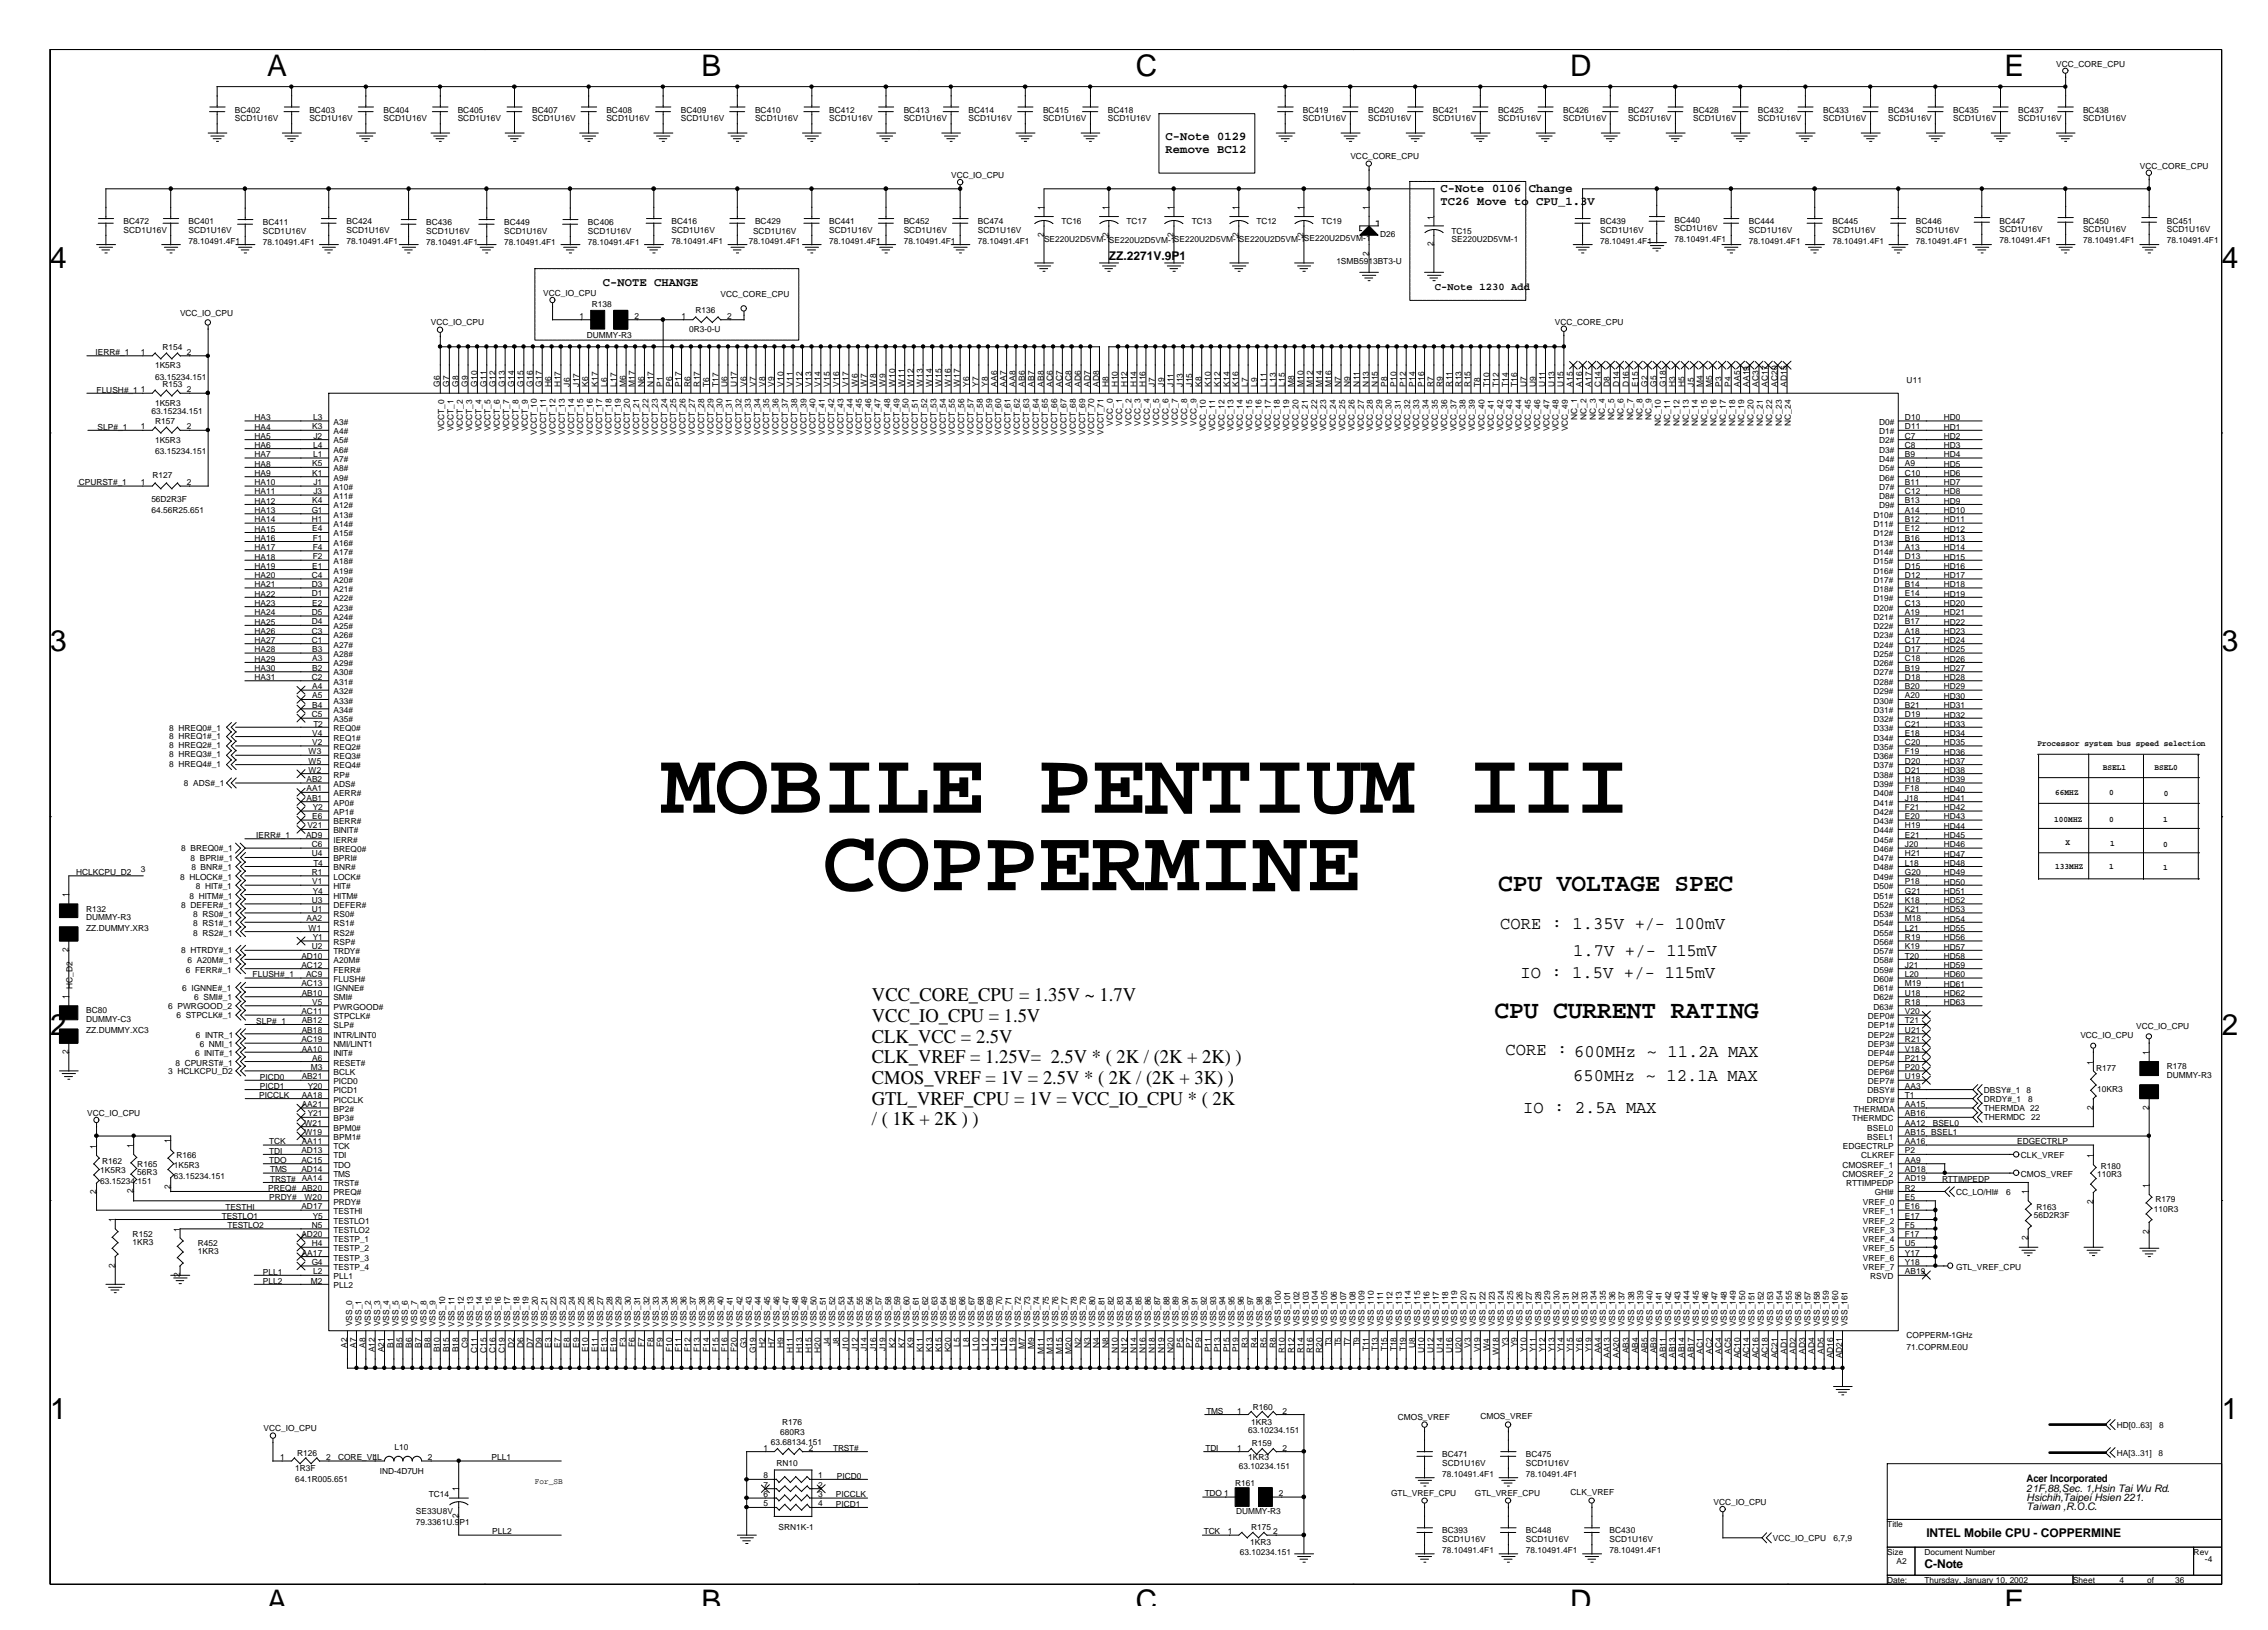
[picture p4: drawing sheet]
<svg xmlns="http://www.w3.org/2000/svg" width="287mm" height="207mm" viewBox="0 0 287 207" stroke-linecap="round" stroke-linejoin="round" font-family="sans-serif">
<defs><g id="words">
<g font-size="11.3">
<text x="83.8" y="103">MOBILE PENTIUM III</text>
<text x="104.2" y="112.8">COPPERMINE</text>
</g>
<g font-size="3.8">
<text x="33.9" y="9.7">A</text>
<text x="88.9" y="9.7">B</text>
<text x="143.9" y="9.7">C</text>
<text x="199" y="9.7">D</text>
<text x="254" y="9.7">E</text>
<text x="6.3" y="34">4</text>
<text x="281.5" y="34">4</text>
<text x="6.3" y="82.6">3</text>
<text x="281.5" y="82.6">3</text>
<text x="6.3" y="131.2">2</text>
<text x="281.5" y="131.2">2</text>
<text x="6.3" y="179.8">1</text>
<text x="281.5" y="179.8">1</text>
<text x="33.9" y="204.2">A</text>
<text x="88.9" y="204.2">B</text>
<text x="143.9" y="204.2">C</text>
<text x="199" y="204.2">D</text>
<text x="254" y="204.2">E</text>
</g>
<g font-size="3.2">
<text x="189.8" y="113">CPU VOLTAGE SPEC</text>
<text x="189.4" y="129">CPU CURRENT RATING</text>
</g>
<g font-size="2.5">
<text x="110.5" y="126.9">VCC_CORE_CPU = 1.35V ~ 1.7V</text>
<text x="110.5" y="129.5">VCC_IO_CPU = 1.5V</text>
<text x="110.5" y="132.1">CLK_VCC = 2.5V</text>
<text x="110.5" y="134.8">CLK_VREF = 1.25V= 2.5V * ( 2K / (2K + 2K) )</text>
<text x="110.5" y="137.4">CMOS_VREF = 1V = 2.5V * ( 2K / (2K + 3K) )</text>
<text x="110.5" y="140">GTL_VREF_CPU = 1V = VCC_IO_CPU * ( 2K</text>
<text x="110.5" y="142.6">/ ( 1K + 2K ) )</text>
</g>
<g font-size="2.2">
<text x="190.1" y="117.7">CORE : 1.35V +/- 100mV</text>
<text x="192.7" y="124">IO : 1.5V +/- 115mV</text>
<text x="199.3" y="121.1">1.7V +/- 115mV</text>
<text x="190.8" y="133.7">CORE : 600MHz ~ 11.2A MAX</text>
<text x="199.3" y="137">650MHz ~ 12.1A MAX</text>
<text x="193" y="141">IO : 2.5A MAX</text>
</g>
<g font-size="1.5">
<text x="147.7" y="17.8">C-Note 0129</text>
<text x="147.7" y="19.4">Remove BC12</text>
<text x="182.5" y="24.4">C-Note 0106 Change</text>
<text x="182.5" y="25.9">TC26 Move to CPU_1.3V</text>
<text x="140.5" y="32.9">ZZ.2271V.9P1</text>
<text x="76.4" y="36.3">C-NOTE CHANGE</text>
<text x="244.1" y="194.8">INTEL Mobile CPU - COPPERMINE</text>
<text x="243.8" y="198.7">C-Note</text>
</g>
<g font-size="1.3">
<text x="181.8" y="36.8">C-Note 1230 Add</text>
<text x="256.8" y="187.9">Acer Incorporated</text>
<text x="256.8" y="189.1">21F,88,Sec. 1,Hsin Tai Wu Rd.</text>
<text x="256.8" y="190.3">Hsichih,Taipei Hsien 221.</text>
<text x="256.8" y="191.4">Taiwan ,R.O.C.</text>
</g>
<g font-size="1.1">
<text x="260.6" y="8.4">VCC_CORE_CPU</text>
<text x="29.8" y="14.3">BC402</text>
<text x="29.8" y="15.4">SCD1U16V</text>
<text x="39.2" y="14.3">BC403</text>
<text x="39.2" y="15.4">SCD1U16V</text>
<text x="48.6" y="14.3">BC404</text>
<text x="48.6" y="15.4">SCD1U16V</text>
<text x="58" y="14.3">BC405</text>
<text x="58" y="15.4">SCD1U16V</text>
<text x="67.4" y="14.3">BC407</text>
<text x="67.4" y="15.4">SCD1U16V</text>
<text x="76.8" y="14.3">BC408</text>
<text x="76.8" y="15.4">SCD1U16V</text>
<text x="86.3" y="14.3">BC409</text>
<text x="86.3" y="15.4">SCD1U16V</text>
<text x="95.7" y="14.3">BC410</text>
<text x="95.7" y="15.4">SCD1U16V</text>
<text x="105.1" y="14.3">BC412</text>
<text x="105.1" y="15.4">SCD1U16V</text>
<text x="114.5" y="14.3">BC413</text>
<text x="114.5" y="15.4">SCD1U16V</text>
<text x="122.7" y="14.3">BC414</text>
<text x="122.7" y="15.4">SCD1U16V</text>
<text x="132.2" y="14.3">BC415</text>
<text x="132.2" y="15.4">SCD1U16V</text>
<text x="140.4" y="14.3">BC418</text>
<text x="140.4" y="15.4">SCD1U16V</text>
<text x="165.1" y="14.3">BC419</text>
<text x="165.1" y="15.4">SCD1U16V</text>
<text x="173.4" y="14.3">BC420</text>
<text x="173.4" y="15.4">SCD1U16V</text>
<text x="181.6" y="14.3">BC421</text>
<text x="181.6" y="15.4">SCD1U16V</text>
<text x="189.8" y="14.3">BC425</text>
<text x="189.8" y="15.4">SCD1U16V</text>
<text x="198.1" y="14.3">BC426</text>
<text x="198.1" y="15.4">SCD1U16V</text>
<text x="206.3" y="14.3">BC427</text>
<text x="206.3" y="15.4">SCD1U16V</text>
<text x="214.5" y="14.3">BC428</text>
<text x="214.5" y="15.4">SCD1U16V</text>
<text x="222.8" y="14.3">BC432</text>
<text x="222.8" y="15.4">SCD1U16V</text>
<text x="231" y="14.3">BC433</text>
<text x="231" y="15.4">SCD1U16V</text>
<text x="239.3" y="14.3">BC434</text>
<text x="239.3" y="15.4">SCD1U16V</text>
<text x="247.5" y="14.3">BC435</text>
<text x="247.5" y="15.4">SCD1U16V</text>
<text x="255.7" y="14.3">BC437</text>
<text x="255.7" y="15.4">SCD1U16V</text>
<text x="263.9" y="14.3">BC438</text>
<text x="263.9" y="15.4">SCD1U16V</text>
<text x="120.5" y="22.5">VCC_IO_CPU</text>
<text x="171.1" y="20.2">VCC_CORE_CPU</text>
<text x="271.1" y="21.4">VCC_CORE_CPU</text>
<text x="15.7" y="28.4">BC472</text>
<text x="15.7" y="29.5">SCD1U16V</text>
<text x="23.9" y="28.4">BC401</text>
<text x="23.9" y="29.5">SCD1U16V</text>
<text x="33.3" y="28.5">BC411</text>
<text x="33.3" y="29.6">SCD1U16V</text>
<text x="43.9" y="28.4">BC424</text>
<text x="43.9" y="29.5">SCD1U16V</text>
<text x="54" y="28.5">BC436</text>
<text x="54" y="29.6">SCD1U16V</text>
<text x="63.9" y="28.5">BC449</text>
<text x="63.9" y="29.6">SCD1U16V</text>
<text x="74.5" y="28.5">BC406</text>
<text x="74.5" y="29.6">SCD1U16V</text>
<text x="85.1" y="28.4">BC416</text>
<text x="85.1" y="29.5">SCD1U16V</text>
<text x="95.4" y="29.6">SCD1U16V</text>
<text x="95.7" y="28.4">BC429</text>
<text x="105.1" y="28.4">BC441</text>
<text x="105.1" y="29.5">SCD1U16V</text>
<text x="114.5" y="28.4">BC452</text>
<text x="114.5" y="29.5">SCD1U16V</text>
<text x="123.9" y="28.4">BC474</text>
<text x="123.9" y="29.5">SCD1U16V</text>
<text x="132.2" y="26.6" transform="rotate(-90 132.2 26.6)">1</text>
<text x="134.5" y="28.4">TC16</text>
<text x="140.5" y="26.6" transform="rotate(-90 140.5 26.6)">1</text>
<text x="142.7" y="28.4">TC17</text>
<text x="148.7" y="26.6" transform="rotate(-90 148.7 26.6)">1</text>
<text x="151" y="28.4">TC13</text>
<text x="156.9" y="26.6" transform="rotate(-90 156.9 26.6)">1</text>
<text x="159.2" y="28.4">TC12</text>
<text x="165.2" y="26.6" transform="rotate(-90 165.2 26.6)">1</text>
<text x="167.5" y="28.4">TC19</text>
<text x="173.4" y="26.6" transform="rotate(-90 173.4 26.6)">1</text>
<text x="181.7" y="27.8" transform="rotate(-90 181.7 27.8)">1</text>
<text x="183.9" y="29.6">TC15</text>
<text x="202.8" y="28.4">BC439</text>
<text x="202.8" y="29.5">SCD1U16V</text>
<text x="212.2" y="28.2">BC440</text>
<text x="212.2" y="29.3">SCD1U16V</text>
<text x="221.6" y="28.4">BC444</text>
<text x="221.6" y="29.5">SCD1U16V</text>
<text x="232.2" y="28.4">BC445</text>
<text x="232.2" y="29.5">SCD1U16V</text>
<text x="242.8" y="28.4">BC446</text>
<text x="242.8" y="29.5">SCD1U16V</text>
<text x="253.4" y="28.3">BC447</text>
<text x="253.4" y="29.4">SCD1U16V</text>
<text x="263.9" y="28.3">BC450</text>
<text x="263.9" y="29.4">SCD1U16V</text>
<text x="274.6" y="28.3">BC451</text>
<text x="274.6" y="29.4">SCD1U16V</text>
<text x="23.9" y="30.9">78.10491.4F1</text>
<text x="33.3" y="31">78.10491.4F1</text>
<text x="43.9" y="30.9">78.10491.4F1</text>
<text x="54" y="31">78.10491.4F1</text>
<text x="63.9" y="31">78.10491.4F1</text>
<text x="74.5" y="31">78.10491.4F1</text>
<text x="85.1" y="30.9">78.10491.4F1</text>
<text x="94.9" y="30.9">78.10491.4F1</text>
<text x="105.1" y="30.9">78.10491.4F1</text>
<text x="114.5" y="30.9">78.10491.4F1</text>
<text x="123.9" y="30.9">78.10491.4F1</text>
<text x="132.2" y="30.1" transform="rotate(-90 132.2 30.1)">2</text>
<text x="132.3" y="30.7">SE220U2D5VM-1</text>
<text x="140.5" y="30.1" transform="rotate(-90 140.5 30.1)">2</text>
<text x="140.5" y="30.8">SE220U2D5VM-1</text>
<text x="148.7" y="30.1" transform="rotate(-90 148.7 30.1)">2</text>
<text x="148.8" y="30.7">SE220U2D5VM-1</text>
<text x="156.9" y="30.1" transform="rotate(-90 156.9 30.1)">2</text>
<text x="157" y="30.7">SE220U2D5VM-1</text>
<text x="165.2" y="30.1" transform="rotate(-90 165.2 30.1)">2</text>
<text x="165.2" y="30.5">SE220U2D5VM-1</text>
<text x="169.3" y="33.5">1SMB5913BT3-U</text>
<text x="173.4" y="32.4" transform="rotate(-90 173.4 32.4)">2</text>
<text x="174.9" y="30.1">D26</text>
<text x="181.7" y="31.2" transform="rotate(-90 181.7 31.2)">2</text>
<text x="183.9" y="30.7">SE220U2D5VM-1</text>
<text x="202.8" y="30.9">78.10491.4F1</text>
<text x="212.2" y="30.7">78.10491.4F1</text>
<text x="221.6" y="30.9">78.10491.4F1</text>
<text x="232.2" y="30.9">78.10491.4F1</text>
<text x="242.8" y="30.9">78.10491.4F1</text>
<text x="253.4" y="30.8">78.10491.4F1</text>
<text x="263.9" y="30.8">78.10491.4F1</text>
<text x="274.6" y="30.8">78.10491.4F1</text>
<text x="22.8" y="40.1">VCC_IO_CPU</text>
<text x="54.6" y="41.2">VCC_IO_CPU</text>
<text x="68.8" y="37.5">VCC_IO_CPU</text>
<text x="73.4" y="40.4">1</text>
<text x="75" y="38.9">R138</text>
<text x="80.4" y="40.4">2</text>
<text x="86.4" y="40.4">1</text>
<text x="88.1" y="39.6">R136</text>
<text x="91.3" y="37.6">VCC_CORE_CPU</text>
<text x="92.2" y="40.4">2</text>
<text x="197" y="41.2">VCC_CORE_CPU</text>
<text x="12.1" y="45">IERR#_1</text>
<text x="17.9" y="45">1</text>
<text x="19.6" y="46.7">1K5R3</text>
<text x="20.6" y="44.3">R154</text>
<text x="23.7" y="45">2</text>
<text x="74.4" y="42.8">DUMMY-R3</text>
<text x="87.3" y="42.1">0R3-0-U</text>
<text x="12.2" y="49.8">FLUSH#_1</text>
<text x="17.9" y="49.7">1</text>
<text x="19.2" y="52.5">63.15234.151</text>
<text x="19.6" y="48.1">63.15234.151</text>
<text x="19.6" y="51.4">1K5R3</text>
<text x="19.6" y="53.7">R157</text>
<text x="20.6" y="49">R153</text>
<text x="23.7" y="49.7">2</text>
<text x="32.3" y="53.3">HA3</text>
<text x="39.7" y="53.2">L3</text>
<text x="42.2" y="53.9">A3#</text>
<text x="55.8" y="49" transform="rotate(-90 55.8 49)">G6</text>
<text x="56.9" y="49" transform="rotate(-90 56.9 49)">G7</text>
<text x="58.1" y="49" transform="rotate(-90 58.1 49)">G8</text>
<text x="59.3" y="49" transform="rotate(-90 59.3 49)">G9</text>
<text x="60.5" y="49" transform="rotate(-90 60.5 49)">G10</text>
<text x="61.6" y="49" transform="rotate(-90 61.6 49)">G11</text>
<text x="62.8" y="49" transform="rotate(-90 62.8 49)">G12</text>
<text x="64" y="49" transform="rotate(-90 64 49)">G13</text>
<text x="65.2" y="49" transform="rotate(-90 65.2 49)">G14</text>
<text x="66.3" y="49" transform="rotate(-90 66.3 49)">G15</text>
<text x="67.5" y="49" transform="rotate(-90 67.5 49)">G16</text>
<text x="68.7" y="49" transform="rotate(-90 68.7 49)">G17</text>
<text x="69.8" y="49" transform="rotate(-90 69.8 49)">H6</text>
<text x="71" y="49" transform="rotate(-90 71 49)">H17</text>
<text x="72.2" y="49" transform="rotate(-90 72.2 49)">J6</text>
<text x="73.4" y="49" transform="rotate(-90 73.4 49)">J17</text>
<text x="74.5" y="49" transform="rotate(-90 74.5 49)">K6</text>
<text x="75.7" y="49" transform="rotate(-90 75.7 49)">K17</text>
<text x="76.9" y="49" transform="rotate(-90 76.9 49)">L6</text>
<text x="78.1" y="49" transform="rotate(-90 78.1 49)">L17</text>
<text x="79.3" y="49" transform="rotate(-90 79.3 49)">M6</text>
<text x="80.4" y="49" transform="rotate(-90 80.4 49)">M17</text>
<text x="81.6" y="49" transform="rotate(-90 81.6 49)">N6</text>
<text x="82.8" y="49" transform="rotate(-90 82.8 49)">N17</text>
<text x="84" y="49" transform="rotate(-90 84 49)">P1</text>
<text x="85.2" y="49" transform="rotate(-90 85.2 49)">P6</text>
<text x="86.3" y="49" transform="rotate(-90 86.3 49)">P17</text>
<text x="87.5" y="49" transform="rotate(-90 87.5 49)">R6</text>
<text x="88.7" y="49" transform="rotate(-90 88.7 49)">R17</text>
<text x="89.9" y="49" transform="rotate(-90 89.9 49)">T6</text>
<text x="91.1" y="49" transform="rotate(-90 91.1 49)">T17</text>
<text x="92.2" y="49" transform="rotate(-90 92.2 49)">U6</text>
<text x="93.4" y="49" transform="rotate(-90 93.4 49)">U17</text>
<text x="94.6" y="49" transform="rotate(-90 94.6 49)">V6</text>
<text x="95.8" y="49" transform="rotate(-90 95.8 49)">V7</text>
<text x="96.9" y="49" transform="rotate(-90 96.9 49)">V8</text>
<text x="98.1" y="49" transform="rotate(-90 98.1 49)">V9</text>
<text x="99.3" y="49" transform="rotate(-90 99.3 49)">V10</text>
<text x="100.5" y="49" transform="rotate(-90 100.5 49)">V11</text>
<text x="101.6" y="49" transform="rotate(-90 101.6 49)">V12</text>
<text x="102.8" y="49" transform="rotate(-90 102.8 49)">V13</text>
<text x="104" y="49" transform="rotate(-90 104 49)">V14</text>
<text x="105.2" y="49" transform="rotate(-90 105.2 49)">V15</text>
<text x="106.3" y="49" transform="rotate(-90 106.3 49)">V16</text>
<text x="107.5" y="49" transform="rotate(-90 107.5 49)">V17</text>
<text x="108.7" y="49" transform="rotate(-90 108.7 49)">W6</text>
<text x="109.9" y="49" transform="rotate(-90 109.9 49)">W7</text>
<text x="111" y="49" transform="rotate(-90 111 49)">W8</text>
<text x="112.2" y="49" transform="rotate(-90 112.2 49)">W9</text>
<text x="113.4" y="49" transform="rotate(-90 113.4 49)">W10</text>
<text x="114.6" y="49" transform="rotate(-90 114.6 49)">W11</text>
<text x="115.7" y="49" transform="rotate(-90 115.7 49)">W12</text>
<text x="116.9" y="49" transform="rotate(-90 116.9 49)">W13</text>
<text x="118.1" y="49" transform="rotate(-90 118.1 49)">W14</text>
<text x="119.3" y="49" transform="rotate(-90 119.3 49)">W15</text>
<text x="120.5" y="49" transform="rotate(-90 120.5 49)">W16</text>
<text x="121.6" y="49" transform="rotate(-90 121.6 49)">W17</text>
<text x="122.8" y="49" transform="rotate(-90 122.8 49)">Y6</text>
<text x="124" y="49" transform="rotate(-90 124 49)">Y7</text>
<text x="125.2" y="49" transform="rotate(-90 125.2 49)">Y8</text>
<text x="126.4" y="49" transform="rotate(-90 126.4 49)">AA6</text>
<text x="127.5" y="49" transform="rotate(-90 127.5 49)">AA7</text>
<text x="128.7" y="49" transform="rotate(-90 128.7 49)">AA8</text>
<text x="129.9" y="49" transform="rotate(-90 129.9 49)">AB6</text>
<text x="131.1" y="49" transform="rotate(-90 131.1 49)">AB7</text>
<text x="132.2" y="49" transform="rotate(-90 132.2 49)">AB8</text>
<text x="133.4" y="49" transform="rotate(-90 133.4 49)">AC6</text>
<text x="134.6" y="49" transform="rotate(-90 134.6 49)">AC7</text>
<text x="135.8" y="49" transform="rotate(-90 135.8 49)">AC8</text>
<text x="136.9" y="49" transform="rotate(-90 136.9 49)">AD6</text>
<text x="138.1" y="49" transform="rotate(-90 138.1 49)">AD7</text>
<text x="139.3" y="49" transform="rotate(-90 139.3 49)">AD8</text>
<text x="140.5" y="49" transform="rotate(-90 140.5 49)">H8</text>
<text x="141" y="53.9" transform="rotate(-90 141 53.9)">VCC_0</text>
<text x="141.6" y="49" transform="rotate(-90 141.6 49)">H10</text>
<text x="142.2" y="53.9" transform="rotate(-90 142.2 53.9)">VCC_1</text>
<text x="142.8" y="49" transform="rotate(-90 142.8 49)">H12</text>
<text x="143.4" y="53.9" transform="rotate(-90 143.4 53.9)">VCC_2</text>
<text x="144" y="49" transform="rotate(-90 144 49)">H14</text>
<text x="144.5" y="53.9" transform="rotate(-90 144.5 53.9)">VCC_3</text>
<text x="145.2" y="49" transform="rotate(-90 145.2 49)">H16</text>
<text x="145.7" y="53.9" transform="rotate(-90 145.7 53.9)">VCC_4</text>
<text x="146.3" y="49" transform="rotate(-90 146.3 49)">J7</text>
<text x="146.9" y="53.9" transform="rotate(-90 146.9 53.9)">VCC_5</text>
<text x="147.5" y="49" transform="rotate(-90 147.5 49)">J9</text>
<text x="148.1" y="53.9" transform="rotate(-90 148.1 53.9)">VCC_6</text>
<text x="148.7" y="49" transform="rotate(-90 148.7 49)">J11</text>
<text x="149.3" y="53.9" transform="rotate(-90 149.3 53.9)">VCC_7</text>
<text x="149.9" y="49" transform="rotate(-90 149.9 49)">J13</text>
<text x="150.4" y="53.9" transform="rotate(-90 150.4 53.9)">VCC_8</text>
<text x="151" y="49" transform="rotate(-90 151 49)">J15</text>
<text x="151.6" y="53.9" transform="rotate(-90 151.6 53.9)">VCC_9</text>
<text x="152.2" y="49" transform="rotate(-90 152.2 49)">K8</text>
<text x="153.4" y="49" transform="rotate(-90 153.4 49)">K10</text>
<text x="154.6" y="49" transform="rotate(-90 154.6 49)">K12</text>
<text x="155.8" y="49" transform="rotate(-90 155.8 49)">K14</text>
<text x="156.9" y="49" transform="rotate(-90 156.9 49)">K16</text>
<text x="158.1" y="49" transform="rotate(-90 158.1 49)">L7</text>
<text x="159.3" y="49" transform="rotate(-90 159.3 49)">L9</text>
<text x="160.5" y="49" transform="rotate(-90 160.5 49)">L11</text>
<text x="161.7" y="49" transform="rotate(-90 161.7 49)">L13</text>
<text x="162.8" y="49" transform="rotate(-90 162.8 49)">L15</text>
<text x="164" y="49" transform="rotate(-90 164 49)">M8</text>
<text x="165.2" y="49" transform="rotate(-90 165.2 49)">M10</text>
<text x="166.4" y="49" transform="rotate(-90 166.4 49)">M12</text>
<text x="167.6" y="49" transform="rotate(-90 167.6 49)">M14</text>
<text x="168.7" y="49" transform="rotate(-90 168.7 49)">M16</text>
<text x="169.9" y="49" transform="rotate(-90 169.9 49)">N7</text>
<text x="171.1" y="49" transform="rotate(-90 171.1 49)">N9</text>
<text x="172.3" y="49" transform="rotate(-90 172.3 49)">N11</text>
<text x="173.4" y="49" transform="rotate(-90 173.4 49)">N13</text>
<text x="174.6" y="49" transform="rotate(-90 174.6 49)">N15</text>
<text x="175.8" y="49" transform="rotate(-90 175.8 49)">P8</text>
<text x="177" y="49" transform="rotate(-90 177 49)">P10</text>
<text x="178.1" y="49" transform="rotate(-90 178.1 49)">P12</text>
<text x="179.3" y="49" transform="rotate(-90 179.3 49)">P14</text>
<text x="180.5" y="49" transform="rotate(-90 180.5 49)">P16</text>
<text x="181.7" y="49" transform="rotate(-90 181.7 49)">R7</text>
<text x="182.8" y="49" transform="rotate(-90 182.8 49)">R9</text>
<text x="184" y="49" transform="rotate(-90 184 49)">R11</text>
<text x="185.2" y="49" transform="rotate(-90 185.2 49)">R13</text>
<text x="186.4" y="49" transform="rotate(-90 186.4 49)">R15</text>
<text x="187.5" y="49" transform="rotate(-90 187.5 49)">T8</text>
<text x="188.7" y="49" transform="rotate(-90 188.7 49)">T10</text>
<text x="189.9" y="49" transform="rotate(-90 189.9 49)">T12</text>
<text x="191.1" y="49" transform="rotate(-90 191.1 49)">T14</text>
<text x="192.2" y="49" transform="rotate(-90 192.2 49)">T16</text>
<text x="193.4" y="49" transform="rotate(-90 193.4 49)">U7</text>
<text x="194.6" y="49" transform="rotate(-90 194.6 49)">U9</text>
<text x="195.8" y="49" transform="rotate(-90 195.8 49)">U11</text>
<text x="197" y="49" transform="rotate(-90 197 49)">U13</text>
<text x="198.1" y="49" transform="rotate(-90 198.1 49)">U15</text>
<text x="199.3" y="49" transform="rotate(-90 199.3 49)">A15</text>
<text x="199.9" y="53.2" transform="rotate(-90 199.9 53.2)">NC_1</text>
<text x="200.5" y="49" transform="rotate(-90 200.5 49)">A16</text>
<text x="201" y="53.2" transform="rotate(-90 201 53.2)">NC_2</text>
<text x="201.7" y="49" transform="rotate(-90 201.7 49)">A17</text>
<text x="202.2" y="53.2" transform="rotate(-90 202.2 53.2)">NC_3</text>
<text x="202.9" y="49" transform="rotate(-90 202.9 49)">C14</text>
<text x="203.4" y="53.2" transform="rotate(-90 203.4 53.2)">NC_4</text>
<text x="204" y="49" transform="rotate(-90 204 49)">D8</text>
<text x="204.6" y="53.2" transform="rotate(-90 204.6 53.2)">NC_5</text>
<text x="205.2" y="49" transform="rotate(-90 205.2 49)">D14</text>
<text x="205.7" y="53.2" transform="rotate(-90 205.7 53.2)">NC_6</text>
<text x="206.4" y="49" transform="rotate(-90 206.4 49)">D16</text>
<text x="206.9" y="53.2" transform="rotate(-90 206.9 53.2)">NC_7</text>
<text x="207.6" y="49" transform="rotate(-90 207.6 49)">E15</text>
<text x="208.1" y="53.2" transform="rotate(-90 208.1 53.2)">NC_8</text>
<text x="208.7" y="49" transform="rotate(-90 208.7 49)">G2</text>
<text x="209.3" y="53.2" transform="rotate(-90 209.3 53.2)">NC_9</text>
<text x="209.9" y="49" transform="rotate(-90 209.9 49)">G5</text>
<text x="210.4" y="53.9" transform="rotate(-90 210.4 53.9)">NC_10</text>
<text x="211.1" y="49" transform="rotate(-90 211.1 49)">G18</text>
<text x="211.6" y="53.9" transform="rotate(-90 211.6 53.9)">NC_11</text>
<text x="212.3" y="49" transform="rotate(-90 212.3 49)">H3</text>
<text x="212.8" y="53.9" transform="rotate(-90 212.8 53.9)">NC_12</text>
<text x="213.4" y="49" transform="rotate(-90 213.4 49)">H5</text>
<text x="214" y="53.9" transform="rotate(-90 214 53.9)">NC_13</text>
<text x="214.6" y="49" transform="rotate(-90 214.6 49)">J5</text>
<text x="215.1" y="53.9" transform="rotate(-90 215.1 53.9)">NC_14</text>
<text x="215.8" y="49" transform="rotate(-90 215.8 49)">M4</text>
<text x="216.3" y="53.9" transform="rotate(-90 216.3 53.9)">NC_15</text>
<text x="217" y="49" transform="rotate(-90 217 49)">M5</text>
<text x="217.5" y="53.9" transform="rotate(-90 217.5 53.9)">NC_16</text>
<text x="218.1" y="49" transform="rotate(-90 218.1 49)">P3</text>
<text x="218.7" y="53.9" transform="rotate(-90 218.7 53.9)">NC_17</text>
<text x="219.3" y="49" transform="rotate(-90 219.3 49)">P4</text>
<text x="219.9" y="53.9" transform="rotate(-90 219.9 53.9)">NC_18</text>
<text x="220.5" y="49" transform="rotate(-90 220.5 49)">AA5</text>
<text x="221" y="53.9" transform="rotate(-90 221 53.9)">NC_19</text>
<text x="221.7" y="49" transform="rotate(-90 221.7 49)">AA19</text>
<text x="222.2" y="53.9" transform="rotate(-90 222.2 53.9)">NC_20</text>
<text x="222.8" y="49" transform="rotate(-90 222.8 49)">AC3</text>
<text x="223.4" y="53.9" transform="rotate(-90 223.4 53.9)">NC_21</text>
<text x="224" y="49" transform="rotate(-90 224 49)">AC17</text>
<text x="224.6" y="53.9" transform="rotate(-90 224.6 53.9)">NC_22</text>
<text x="225.2" y="49" transform="rotate(-90 225.2 49)">AC20</text>
<text x="225.8" y="53.9" transform="rotate(-90 225.8 53.9)">NC_23</text>
<text x="226.4" y="49" transform="rotate(-90 226.4 49)">AD15</text>
<text x="226.9" y="53.9" transform="rotate(-90 226.9 53.9)">NC_24</text>
<text x="238.1" y="53.9">D0#</text>
<text x="241.4" y="53.2">D10</text>
<text x="241.6" y="48.6">U11</text>
<text x="246.3" y="53.3">HD0</text>
<text x="12.4" y="54.5">SLP#_1</text>
<text x="17.9" y="54.4">1</text>
<text x="19.6" y="56.1">1K5R3</text>
<text x="19.6" y="57.5">63.15234.151</text>
<text x="23.7" y="54.4">2</text>
<text x="32.3" y="56.8">HA6</text>
<text x="32.3" y="54.5">HA4</text>
<text x="32.3" y="55.6">HA5</text>
<text x="32.3" y="58">HA7</text>
<text x="32.3" y="59.2">HA8</text>
<text x="39.5" y="54.4">K3</text>
<text x="39.5" y="59.1">K5</text>
<text x="39.7" y="56.8">L4</text>
<text x="39.7" y="57.9">L1</text>
<text x="39.7" y="55.6">J2</text>
<text x="42.2" y="55">A4#</text>
<text x="42.2" y="56.2">A5#</text>
<text x="42.2" y="57.4">A6#</text>
<text x="42.2" y="58.6">A7#</text>
<text x="42.2" y="59.7">A8#</text>
<text x="56.3" y="54.7" transform="rotate(-90 56.3 54.7)">VCCT_0</text>
<text x="57.4" y="54.7" transform="rotate(-90 57.4 54.7)">VCCT_1</text>
<text x="58.6" y="54.7" transform="rotate(-90 58.6 54.7)">VCCT_2</text>
<text x="59.8" y="54.7" transform="rotate(-90 59.8 54.7)">VCCT_3</text>
<text x="61" y="54.7" transform="rotate(-90 61 54.7)">VCCT_4</text>
<text x="62.1" y="54.7" transform="rotate(-90 62.1 54.7)">VCCT_5</text>
<text x="63.3" y="54.7" transform="rotate(-90 63.3 54.7)">VCCT_6</text>
<text x="64.5" y="54.7" transform="rotate(-90 64.5 54.7)">VCCT_7</text>
<text x="65.7" y="54.7" transform="rotate(-90 65.7 54.7)">VCCT_8</text>
<text x="66.9" y="54.7" transform="rotate(-90 66.9 54.7)">VCCT_9</text>
<text x="68" y="55.1" transform="rotate(-90 68 55.1)">VCCT_10</text>
<text x="69.2" y="55.1" transform="rotate(-90 69.2 55.1)">VCCT_11</text>
<text x="70.4" y="55.1" transform="rotate(-90 70.4 55.1)">VCCT_12</text>
<text x="71.6" y="55.1" transform="rotate(-90 71.6 55.1)">VCCT_13</text>
<text x="72.8" y="55.1" transform="rotate(-90 72.8 55.1)">VCCT_14</text>
<text x="73.9" y="55.1" transform="rotate(-90 73.9 55.1)">VCCT_15</text>
<text x="75.1" y="55.1" transform="rotate(-90 75.1 55.1)">VCCT_16</text>
<text x="76.3" y="55.1" transform="rotate(-90 76.3 55.1)">VCCT_17</text>
<text x="77.5" y="55.1" transform="rotate(-90 77.5 55.1)">VCCT_18</text>
<text x="78.7" y="55.1" transform="rotate(-90 78.7 55.1)">VCCT_19</text>
<text x="79.8" y="55.1" transform="rotate(-90 79.8 55.1)">VCCT_20</text>
<text x="81" y="55.1" transform="rotate(-90 81 55.1)">VCCT_21</text>
<text x="82.2" y="55.1" transform="rotate(-90 82.2 55.1)">VCCT_22</text>
<text x="83.4" y="55.1" transform="rotate(-90 83.4 55.1)">VCCT_23</text>
<text x="84.5" y="55.1" transform="rotate(-90 84.5 55.1)">VCCT_24</text>
<text x="85.7" y="55.1" transform="rotate(-90 85.7 55.1)">VCCT_25</text>
<text x="86.9" y="55.1" transform="rotate(-90 86.9 55.1)">VCCT_26</text>
<text x="88.1" y="55.1" transform="rotate(-90 88.1 55.1)">VCCT_27</text>
<text x="89.2" y="55.1" transform="rotate(-90 89.2 55.1)">VCCT_28</text>
<text x="90.4" y="55.1" transform="rotate(-90 90.4 55.1)">VCCT_29</text>
<text x="91.6" y="55.1" transform="rotate(-90 91.6 55.1)">VCCT_30</text>
<text x="92.8" y="55.1" transform="rotate(-90 92.8 55.1)">VCCT_31</text>
<text x="93.9" y="55.1" transform="rotate(-90 93.9 55.1)">VCCT_32</text>
<text x="95.1" y="55.1" transform="rotate(-90 95.1 55.1)">VCCT_33</text>
<text x="96.3" y="55.1" transform="rotate(-90 96.3 55.1)">VCCT_34</text>
<text x="97.5" y="55.1" transform="rotate(-90 97.5 55.1)">VCCT_35</text>
<text x="98.6" y="55.1" transform="rotate(-90 98.6 55.1)">VCCT_36</text>
<text x="99.8" y="55.1" transform="rotate(-90 99.8 55.1)">VCCT_37</text>
<text x="101" y="55.1" transform="rotate(-90 101 55.1)">VCCT_38</text>
<text x="102.2" y="55.1" transform="rotate(-90 102.2 55.1)">VCCT_39</text>
<text x="103.3" y="55.1" transform="rotate(-90 103.3 55.1)">VCCT_40</text>
<text x="104.5" y="55.1" transform="rotate(-90 104.5 55.1)">VCCT_41</text>
<text x="105.7" y="55.1" transform="rotate(-90 105.7 55.1)">VCCT_42</text>
<text x="106.9" y="55.1" transform="rotate(-90 106.9 55.1)">VCCT_43</text>
<text x="108.1" y="55.1" transform="rotate(-90 108.1 55.1)">VCCT_44</text>
<text x="109.2" y="55.1" transform="rotate(-90 109.2 55.1)">VCCT_45</text>
<text x="110.4" y="55.1" transform="rotate(-90 110.4 55.1)">VCCT_46</text>
<text x="111.6" y="55.1" transform="rotate(-90 111.6 55.1)">VCCT_47</text>
<text x="112.8" y="55.1" transform="rotate(-90 112.8 55.1)">VCCT_48</text>
<text x="114" y="55.1" transform="rotate(-90 114 55.1)">VCCT_49</text>
<text x="115.1" y="55.1" transform="rotate(-90 115.1 55.1)">VCCT_50</text>
<text x="116.3" y="55.1" transform="rotate(-90 116.3 55.1)">VCCT_51</text>
<text x="117.5" y="55.1" transform="rotate(-90 117.5 55.1)">VCCT_52</text>
<text x="118.7" y="55.1" transform="rotate(-90 118.7 55.1)">VCCT_53</text>
<text x="119.8" y="55.1" transform="rotate(-90 119.8 55.1)">VCCT_54</text>
<text x="121" y="55.1" transform="rotate(-90 121 55.1)">VCCT_55</text>
<text x="122.2" y="55.1" transform="rotate(-90 122.2 55.1)">VCCT_56</text>
<text x="123.4" y="55.1" transform="rotate(-90 123.4 55.1)">VCCT_57</text>
<text x="124.5" y="55.1" transform="rotate(-90 124.5 55.1)">VCCT_58</text>
<text x="125.7" y="55.1" transform="rotate(-90 125.7 55.1)">VCCT_59</text>
<text x="126.9" y="55.1" transform="rotate(-90 126.9 55.1)">VCCT_60</text>
<text x="128.1" y="55.1" transform="rotate(-90 128.1 55.1)">VCCT_61</text>
<text x="129.2" y="55.1" transform="rotate(-90 129.2 55.1)">VCCT_62</text>
<text x="130.4" y="55.1" transform="rotate(-90 130.4 55.1)">VCCT_63</text>
<text x="131.6" y="55.1" transform="rotate(-90 131.6 55.1)">VCCT_64</text>
<text x="132.8" y="55.1" transform="rotate(-90 132.8 55.1)">VCCT_65</text>
<text x="133.9" y="55.1" transform="rotate(-90 133.9 55.1)">VCCT_66</text>
<text x="135.1" y="55.1" transform="rotate(-90 135.1 55.1)">VCCT_67</text>
<text x="136.3" y="55.1" transform="rotate(-90 136.3 55.1)">VCCT_68</text>
<text x="137.5" y="55.1" transform="rotate(-90 137.5 55.1)">VCCT_69</text>
<text x="138.6" y="55.1" transform="rotate(-90 138.6 55.1)">VCCT_70</text>
<text x="139.8" y="55.1" transform="rotate(-90 139.8 55.1)">VCCT_71</text>
<text x="152.8" y="54.7" transform="rotate(-90 152.8 54.7)">VCC_10</text>
<text x="154" y="54.7" transform="rotate(-90 154 54.7)">VCC_11</text>
<text x="155.2" y="54.7" transform="rotate(-90 155.2 54.7)">VCC_12</text>
<text x="156.3" y="54.7" transform="rotate(-90 156.3 54.7)">VCC_13</text>
<text x="157.5" y="54.7" transform="rotate(-90 157.5 54.7)">VCC_14</text>
<text x="158.7" y="54.7" transform="rotate(-90 158.7 54.7)">VCC_15</text>
<text x="159.9" y="54.7" transform="rotate(-90 159.9 54.7)">VCC_16</text>
<text x="161" y="54.7" transform="rotate(-90 161 54.7)">VCC_17</text>
<text x="162.2" y="54.7" transform="rotate(-90 162.2 54.7)">VCC_18</text>
<text x="163.4" y="54.7" transform="rotate(-90 163.4 54.7)">VCC_19</text>
<text x="164.5" y="54.7" transform="rotate(-90 164.5 54.7)">VCC_20</text>
<text x="165.7" y="54.7" transform="rotate(-90 165.7 54.7)">VCC_21</text>
<text x="166.9" y="54.7" transform="rotate(-90 166.9 54.7)">VCC_22</text>
<text x="168.1" y="54.7" transform="rotate(-90 168.1 54.7)">VCC_23</text>
<text x="169.2" y="54.7" transform="rotate(-90 169.2 54.7)">VCC_24</text>
<text x="170.4" y="54.7" transform="rotate(-90 170.4 54.7)">VCC_25</text>
<text x="171.6" y="54.7" transform="rotate(-90 171.6 54.7)">VCC_26</text>
<text x="172.8" y="54.7" transform="rotate(-90 172.8 54.7)">VCC_27</text>
<text x="173.9" y="54.7" transform="rotate(-90 173.9 54.7)">VCC_28</text>
<text x="175.1" y="54.7" transform="rotate(-90 175.1 54.7)">VCC_29</text>
<text x="176.3" y="54.7" transform="rotate(-90 176.3 54.7)">VCC_30</text>
<text x="177.5" y="54.7" transform="rotate(-90 177.5 54.7)">VCC_31</text>
<text x="178.7" y="54.7" transform="rotate(-90 178.7 54.7)">VCC_32</text>
<text x="179.8" y="54.7" transform="rotate(-90 179.8 54.7)">VCC_33</text>
<text x="181" y="54.7" transform="rotate(-90 181 54.7)">VCC_34</text>
<text x="182.2" y="54.7" transform="rotate(-90 182.2 54.7)">VCC_35</text>
<text x="183.4" y="54.7" transform="rotate(-90 183.4 54.7)">VCC_36</text>
<text x="184.6" y="54.7" transform="rotate(-90 184.6 54.7)">VCC_37</text>
<text x="185.7" y="54.7" transform="rotate(-90 185.7 54.7)">VCC_38</text>
<text x="186.9" y="54.7" transform="rotate(-90 186.9 54.7)">VCC_39</text>
<text x="188.1" y="54.7" transform="rotate(-90 188.1 54.7)">VCC_40</text>
<text x="189.3" y="54.7" transform="rotate(-90 189.3 54.7)">VCC_41</text>
<text x="190.5" y="54.7" transform="rotate(-90 190.5 54.7)">VCC_42</text>
<text x="191.6" y="54.7" transform="rotate(-90 191.6 54.7)">VCC_43</text>
<text x="192.8" y="54.7" transform="rotate(-90 192.8 54.7)">VCC_44</text>
<text x="194" y="54.7" transform="rotate(-90 194 54.7)">VCC_45</text>
<text x="195.2" y="54.7" transform="rotate(-90 195.2 54.7)">VCC_46</text>
<text x="196.3" y="54.7" transform="rotate(-90 196.3 54.7)">VCC_47</text>
<text x="197.5" y="54.7" transform="rotate(-90 197.5 54.7)">VCC_48</text>
<text x="198.7" y="54.7" transform="rotate(-90 198.7 54.7)">VCC_49</text>
<text x="238.1" y="55">D1#</text>
<text x="238.1" y="56.2">D2#</text>
<text x="238.1" y="57.4">D3#</text>
<text x="238.1" y="58.6">D4#</text>
<text x="238.1" y="59.7">D5#</text>
<text x="241.4" y="54.4">D11</text>
<text x="241.4" y="55.6">C7</text>
<text x="241.4" y="56.8">C8</text>
<text x="241.4" y="57.9">B9</text>
<text x="241.4" y="59.1">A9</text>
<text x="246.3" y="54.5">HD1</text>
<text x="246.3" y="59.2">HD5</text>
<text x="246.3" y="55.6">HD2</text>
<text x="246.3" y="56.8">HD3</text>
<text x="246.3" y="58">HD4</text>
<text x="10" y="61.5">CPURST#_1</text>
<text x="17.9" y="61.5">1</text>
<text x="19.2" y="63.6">56D2R3F</text>
<text x="19.2" y="65">64.56R25.651</text>
<text x="19.3" y="60.6">R127</text>
<text x="23.7" y="61.5">2</text>
<text x="32.3" y="60.3">HA9</text>
<text x="32.3" y="65">HA13</text>
<text x="32.3" y="61.5">HA10</text>
<text x="32.3" y="62.7">HA11</text>
<text x="32.3" y="63.9">HA12</text>
<text x="39.5" y="65">G1</text>
<text x="39.5" y="60.3">K1</text>
<text x="39.5" y="63.8">K4</text>
<text x="39.7" y="61.5">J1</text>
<text x="39.7" y="62.7">J3</text>
<text x="42.2" y="60.9">A9#</text>
<text x="42.2" y="62.1">A10#</text>
<text x="42.2" y="63.3">A11#</text>
<text x="42.2" y="64.4">A12#</text>
<text x="42.2" y="65.6">A13#</text>
<text x="237.4" y="65.6">D10#</text>
<text x="238.1" y="60.9">D6#</text>
<text x="238.1" y="62.1">D7#</text>
<text x="238.1" y="63.3">D8#</text>
<text x="238.1" y="64.4">D9#</text>
<text x="241.4" y="60.3">C10</text>
<text x="241.4" y="61.5">B11</text>
<text x="241.4" y="62.7">C12</text>
<text x="241.4" y="63.8">B13</text>
<text x="241.4" y="65">A14</text>
<text x="246.3" y="60.3">HD6</text>
<text x="246.3" y="62.7">HD8</text>
<text x="246.3" y="63.9">HD9</text>
<text x="246.3" y="65">HD10</text>
<text x="246.3" y="61.5">HD7</text>
<text x="32.3" y="66.2">HA14</text>
<text x="32.3" y="67.4">HA15</text>
<text x="32.3" y="68.6">HA16</text>
<text x="32.3" y="70.9">HA18</text>
<text x="32.3" y="69.7">HA17</text>
<text x="39.5" y="66.2">H1</text>
<text x="39.5" y="67.4">E4</text>
<text x="39.6" y="68.6">F1</text>
<text x="39.6" y="69.7">F4</text>
<text x="39.6" y="70.9">F2</text>
<text x="42.2" y="66.8">A14#</text>
<text x="42.2" y="68">A15#</text>
<text x="42.2" y="69.1">A16#</text>
<text x="42.2" y="70.3">A17#</text>
<text x="42.2" y="71.5">A18#</text>
<text x="237.4" y="66.8">D11#</text>
<text x="237.4" y="68">D12#</text>
<text x="237.4" y="69.1">D13#</text>
<text x="237.4" y="70.3">D14#</text>
<text x="237.4" y="71.5">D15#</text>
<text x="241.4" y="66.2">B12</text>
<text x="241.4" y="67.4">E12</text>
<text x="241.4" y="68.6">B16</text>
<text x="241.4" y="69.7">A13</text>
<text x="241.4" y="70.9">D13</text>
<text x="246.3" y="70.9">HD15</text>
<text x="246.3" y="66.2">HD11</text>
<text x="246.3" y="68.6">HD13</text>
<text x="246.3" y="67.4">HD12</text>
<text x="246.3" y="69.7">HD14</text>
<text x="32.3" y="72.1">HA19</text>
<text x="32.3" y="76.8">HA23</text>
<text x="32.3" y="74.4">HA21</text>
<text x="32.3" y="75.6">HA22</text>
<text x="32.3" y="73.3">HA20</text>
<text x="32.3" y="78">HA24</text>
<text x="39.5" y="73.3">C4</text>
<text x="39.5" y="74.4">D3</text>
<text x="39.5" y="75.6">D1</text>
<text x="39.5" y="77.9">D5</text>
<text x="39.5" y="72.1">E1</text>
<text x="39.5" y="76.8">E2</text>
<text x="42.2" y="72.7">A19#</text>
<text x="42.2" y="73.8">A20#</text>
<text x="42.2" y="75">A21#</text>
<text x="42.2" y="76.2">A22#</text>
<text x="42.2" y="77.4">A23#</text>
<text x="237.4" y="72.7">D16#</text>
<text x="237.4" y="73.8">D17#</text>
<text x="237.4" y="75">D18#</text>
<text x="237.4" y="76.2">D19#</text>
<text x="237.4" y="77.4">D20#</text>
<text x="241.4" y="72.1">D15</text>
<text x="241.4" y="73.3">D12</text>
<text x="241.4" y="74.4">B14</text>
<text x="241.4" y="75.6">E14</text>
<text x="241.4" y="76.8">C13</text>
<text x="241.4" y="77.9">A19</text>
<text x="246.3" y="73.3">HD17</text>
<text x="246.3" y="78">HD21</text>
<text x="246.3" y="72.1">HD16</text>
<text x="246.3" y="76.8">HD20</text>
<text x="246.3" y="75.6">HD19</text>
<text x="246.3" y="74.4">HD18</text>
<text x="32.3" y="81.5">HA27</text>
<text x="32.3" y="82.7">HA28</text>
<text x="32.3" y="79.2">HA25</text>
<text x="32.3" y="80.3">HA26</text>
<text x="32.3" y="83.9">HA29</text>
<text x="39.5" y="79.1">D4</text>
<text x="39.5" y="80.3">C3</text>
<text x="39.5" y="81.5">C1</text>
<text x="39.5" y="82.6">B3</text>
<text x="39.5" y="83.8">A3</text>
<text x="42.2" y="78.6">A24#</text>
<text x="42.2" y="79.7">A25#</text>
<text x="42.2" y="80.9">A26#</text>
<text x="42.2" y="82.1">A27#</text>
<text x="42.2" y="83.3">A28#</text>
<text x="237.4" y="78.6">D21#</text>
<text x="237.4" y="79.7">D22#</text>
<text x="237.4" y="80.9">D23#</text>
<text x="237.4" y="82.1">D24#</text>
<text x="237.4" y="83.3">D25#</text>
<text x="241.4" y="79.1">B17</text>
<text x="241.4" y="80.3">A18</text>
<text x="241.4" y="81.5">C17</text>
<text x="241.4" y="82.6">D17</text>
<text x="241.4" y="83.8">C18</text>
<text x="246.3" y="83.9">HD26</text>
<text x="246.3" y="81.5">HD24</text>
<text x="246.3" y="80.3">HD23</text>
<text x="246.3" y="82.7">HD25</text>
<text x="246.3" y="79.2">HD22</text>
<text x="32.3" y="86.2">HA31</text>
<text x="32.3" y="85.1">HA30</text>
<text x="39.5" y="86.2">C2</text>
<text x="39.5" y="85">B2</text>
<text x="39.5" y="87.3">A4</text>
<text x="39.5" y="88.5">A5</text>
<text x="39.5" y="89.7">B4</text>
<text x="42.2" y="84.5">A29#</text>
<text x="42.2" y="85.6">A30#</text>
<text x="42.2" y="86.8">A31#</text>
<text x="42.2" y="88">A32#</text>
<text x="42.2" y="89.2">A33#</text>
<text x="237.4" y="84.5">D26#</text>
<text x="237.4" y="85.6">D27#</text>
<text x="237.4" y="86.8">D28#</text>
<text x="237.4" y="88">D29#</text>
<text x="237.4" y="89.2">D30#</text>
<text x="241.4" y="85">B19</text>
<text x="241.4" y="86.2">D18</text>
<text x="241.4" y="87.3">B20</text>
<text x="241.4" y="88.5">A20</text>
<text x="241.4" y="89.7">B21</text>
<text x="246.3" y="88.6">HD30</text>
<text x="246.3" y="87.4">HD29</text>
<text x="246.3" y="89.8">HD31</text>
<text x="246.3" y="85.1">HD27</text>
<text x="246.3" y="86.2">HD28</text>
<text x="21.4" y="92.6">8 HREQ0#_1</text>
<text x="21.4" y="93.7">8 HREQ1#_1</text>
<text x="21.4" y="94.8">8 HREQ2#_1</text>
<text x="21.4" y="96">8 HREQ3#_1</text>
<text x="39.1" y="95.6">W3</text>
<text x="39.5" y="90.9">C5</text>
<text x="39.5" y="93.2">V4</text>
<text x="39.5" y="94.4">V2</text>
<text x="39.7" y="92.1">T2</text>
<text x="42.2" y="90.4">A34#</text>
<text x="42.2" y="91.5">A35#</text>
<text x="42.2" y="92.7">REQ0#</text>
<text x="42.2" y="93.9">REQ1#</text>
<text x="42.2" y="95.1">REQ2#</text>
<text x="237.4" y="90.4">D31#</text>
<text x="237.4" y="91.5">D32#</text>
<text x="237.4" y="92.7">D33#</text>
<text x="237.4" y="93.9">D34#</text>
<text x="237.4" y="95.1">D35#</text>
<text x="241.4" y="90.9">D19</text>
<text x="241.4" y="92.1">C21</text>
<text x="241.4" y="93.2">E18</text>
<text x="241.4" y="94.4">C20</text>
<text x="241.4" y="95.6">F19</text>
<text x="246.3" y="95.6">HD36</text>
<text x="246.3" y="94.5">HD35</text>
<text x="246.3" y="92.1">HD33</text>
<text x="246.3" y="93.3">HD34</text>
<text x="246.3" y="90.9">HD32</text>
<text x="258.2" y="94.5">Processor system bus speed selection</text>
<text x="21.4" y="97.2">8 HREQ4#_1</text>
<text x="23.3" y="99.6">8 ADS#_1</text>
<text x="38.8" y="99.1">AB2</text>
<text x="38.8" y="100.3">AA1</text>
<text x="38.8" y="101.5">AB1</text>
<text x="39.1" y="96.8">W5</text>
<text x="39.1" y="98">W2</text>
<text x="42.2" y="96.2">REQ3#</text>
<text x="42.2" y="97.4">REQ4#</text>
<text x="42.2" y="98.6">RP#</text>
<text x="42.2" y="99.8">ADS#</text>
<text x="42.2" y="100.9">AERR#</text>
<text x="237.4" y="96.2">D36#</text>
<text x="237.4" y="97.4">D37#</text>
<text x="237.4" y="98.6">D38#</text>
<text x="237.4" y="99.8">D39#</text>
<text x="237.4" y="100.9">D40#</text>
<text x="241.4" y="96.8">D20</text>
<text x="241.4" y="98">D21</text>
<text x="241.4" y="99.1">H18</text>
<text x="241.4" y="100.3">F18</text>
<text x="241.4" y="101.5">J18</text>
<text x="246.3" y="99.2">HD39</text>
<text x="246.3" y="98">HD38</text>
<text x="246.3" y="101.5">HD41</text>
<text x="246.3" y="96.8">HD37</text>
<text x="246.3" y="100.3">HD40</text>
<text x="260.4" y="100.7">66MHZ</text>
<text x="266.4" y="97.6">BSEL1</text>
<text x="267.3" y="100.7">0</text>
<text x="273" y="97.6">BSEL0</text>
<text x="274.2" y="100.9">0</text>
<text x="22.9" y="107.9">8 BREQ0#_1</text>
<text x="32.5" y="106.2">IERR#_1</text>
<text x="38.8" y="106.2">AD9</text>
<text x="38.9" y="105">V21</text>
<text x="39.5" y="107.4">C6</text>
<text x="39.5" y="103.9">E6</text>
<text x="39.6" y="102.7">Y2</text>
<text x="42.2" y="102.1">AP0#</text>
<text x="42.2" y="103.3">AP1#</text>
<text x="42.2" y="104.5">BERR#</text>
<text x="42.2" y="105.6">BINIT#</text>
<text x="42.2" y="106.8">IERR#</text>
<text x="237.4" y="102.1">D41#</text>
<text x="237.4" y="103.3">D42#</text>
<text x="237.4" y="104.5">D43#</text>
<text x="237.4" y="105.6">D44#</text>
<text x="237.4" y="106.8">D45#</text>
<text x="241.4" y="102.7">F21</text>
<text x="241.4" y="103.9">E20</text>
<text x="241.4" y="105">H19</text>
<text x="241.4" y="106.2">E21</text>
<text x="241.4" y="107.4">J20</text>
<text x="246.3" y="106.2">HD45</text>
<text x="246.3" y="105">HD44</text>
<text x="246.3" y="107.4">HD46</text>
<text x="246.3" y="103.9">HD43</text>
<text x="246.3" y="102.7">HD42</text>
<text x="260.3" y="104.2">100MHZ</text>
<text x="261.7" y="107.1">X</text>
<text x="267.3" y="104.2">0</text>
<text x="267.4" y="107.2">1</text>
<text x="274.1" y="107.3">0</text>
<text x="274.1" y="104.2">1</text>
<text x="8.7" y="113.7" transform="rotate(-90 8.7 113.7)">1</text>
<text x="9.7" y="110.9">HCLKCPU_D2</text>
<text x="17.9" y="110.5">3</text>
<text x="22.8" y="111.5">8 HLOCK#_1</text>
<text x="24" y="113.9">8 HITM#_1</text>
<text x="24.1" y="109.1">8 BPRI#_1</text>
<text x="24.3" y="110.3">8 BNR#_1</text>
<text x="24.8" y="112.7">8 HIT#_1</text>
<text x="39.5" y="108.6">U4</text>
<text x="39.5" y="110.9">R1</text>
<text x="39.5" y="112.1">V1</text>
<text x="39.6" y="113.3">Y4</text>
<text x="39.7" y="109.7">T4</text>
<text x="42.2" y="108">BREQ0#</text>
<text x="42.2" y="109.1">BPRI#</text>
<text x="42.2" y="110.3">BNR#</text>
<text x="42.2" y="111.5">LOCK#</text>
<text x="42.2" y="112.7">HIT#</text>
<text x="42.2" y="113.9">HITM#</text>
<text x="237.4" y="108">D46#</text>
<text x="237.4" y="109.1">D47#</text>
<text x="237.4" y="110.3">D48#</text>
<text x="237.4" y="111.5">D49#</text>
<text x="237.4" y="112.7">D50#</text>
<text x="237.4" y="113.9">D51#</text>
<text x="241.4" y="108.6">H21</text>
<text x="241.4" y="109.7">L18</text>
<text x="241.4" y="110.9">G20</text>
<text x="241.4" y="112.1">P18</text>
<text x="241.4" y="113.3">G21</text>
<text x="246.3" y="110.9">HD49</text>
<text x="246.3" y="112.1">HD50</text>
<text x="246.3" y="109.7">HD48</text>
<text x="246.3" y="108.6">HD47</text>
<text x="246.3" y="113.3">HD51</text>
<text x="260.4" y="110.2">133MHZ</text>
<text x="267.3" y="110.2">1</text>
<text x="274.1" y="110.3">1</text>
<text x="10.9" y="115.5">R132</text>
<text x="10.9" y="116.6">DUMMY-R3</text>
<text x="10.9" y="118">ZZ.DUMMY.XR3</text>
<text x="22.9" y="115">8 DEFER#_1</text>
<text x="24.5" y="118.6">8 RS2#_1</text>
<text x="24.5" y="116.2">8 RS0#_1</text>
<text x="24.5" y="117.4">8 RS1#_1</text>
<text x="38.8" y="116.8">AA2</text>
<text x="39.1" y="118">W1</text>
<text x="39.5" y="114.4">U3</text>
<text x="39.5" y="115.6">U1</text>
<text x="39.6" y="119.1">Y1</text>
<text x="42.2" y="115">DEFER#</text>
<text x="42.2" y="116.2">RS0#</text>
<text x="42.2" y="117.4">RS1#</text>
<text x="42.2" y="118.6">RS2#</text>
<text x="42.2" y="119.8">RSP#</text>
<text x="237.4" y="115">D52#</text>
<text x="237.4" y="116.2">D53#</text>
<text x="237.4" y="117.4">D54#</text>
<text x="237.4" y="118.6">D55#</text>
<text x="237.4" y="119.8">D56#</text>
<text x="241.4" y="114.4">K18</text>
<text x="241.4" y="115.6">K21</text>
<text x="241.4" y="116.8">M18</text>
<text x="241.4" y="118">L21</text>
<text x="241.4" y="119.1">R19</text>
<text x="246.3" y="116.8">HD54</text>
<text x="246.3" y="115.6">HD53</text>
<text x="246.3" y="114.5">HD52</text>
<text x="246.3" y="118">HD55</text>
<text x="246.3" y="119.2">HD56</text>
<text x="8.7" y="120.7" transform="rotate(-90 8.7 120.7)">2</text>
<text x="9.2" y="125.4" transform="rotate(-90 9.2 125.4)">HC_D2</text>
<text x="22.9" y="120.8">8 HTRDY#_1</text>
<text x="23.1" y="125.7">6 IGNNE#_1</text>
<text x="23.5" y="123.3">6 FERR#_1</text>
<text x="23.7" y="122.1">6 A20M#_1</text>
<text x="32" y="123.9">FLUSH#_1</text>
<text x="38.2" y="121.5">AD10</text>
<text x="38.2" y="122.7">AC12</text>
<text x="38.2" y="125">AC13</text>
<text x="38.8" y="123.8">AC9</text>
<text x="39.5" y="120.3">U2</text>
<text x="42.2" y="120.9">TRDY#</text>
<text x="42.2" y="122.1">A20M#</text>
<text x="42.2" y="123.3">FERR#</text>
<text x="42.2" y="124.5">FLUSH#</text>
<text x="42.2" y="125.7">IGNNE#</text>
<text x="237.4" y="120.9">D57#</text>
<text x="237.4" y="122.1">D58#</text>
<text x="237.4" y="123.3">D59#</text>
<text x="237.4" y="124.5">D60#</text>
<text x="237.4" y="125.7">D61#</text>
<text x="241.4" y="120.3">K19</text>
<text x="241.4" y="121.5">T20</text>
<text x="241.4" y="122.7">J21</text>
<text x="241.4" y="123.8">L20</text>
<text x="241.4" y="125">M19</text>
<text x="246.3" y="120.4">HD57</text>
<text x="246.3" y="122.7">HD59</text>
<text x="246.3" y="121.5">HD58</text>
<text x="246.3" y="125.1">HD61</text>
<text x="246.3" y="123.9">HD60</text>
<text x="8.7" y="126.7" transform="rotate(-90 8.7 126.7)">1</text>
<text x="10.9" y="128.5">BC80</text>
<text x="10.9" y="129.5">DUMMY-C3</text>
<text x="10.9" y="131">ZZ.DUMMY.XC3</text>
<text x="21.3" y="127.9">6 PWRGOOD_2</text>
<text x="22.4" y="129">6 STPCLK#_1</text>
<text x="24.6" y="126.7">6 SMI#_1</text>
<text x="24.8" y="131.5">6 INTR_1</text>
<text x="32.5" y="129.8">SLP#_1</text>
<text x="38.2" y="128.5">AC11</text>
<text x="38.2" y="126.2">AB10</text>
<text x="38.2" y="129.7">AB12</text>
<text x="38.2" y="130.9">AB18</text>
<text x="39.5" y="127.4">V5</text>
<text x="42.2" y="126.8">SMI#</text>
<text x="42.2" y="128">PWRGOOD#</text>
<text x="42.2" y="129.2">STPCLK#</text>
<text x="42.2" y="130.4">SLP#</text>
<text x="42.2" y="131.5">INTR/LINT0</text>
<text x="236.7" y="129.2">DEP0#</text>
<text x="236.7" y="130.4">DEP1#</text>
<text x="236.7" y="131.5">DEP2#</text>
<text x="237.4" y="126.8">D62#</text>
<text x="237.4" y="128">D63#</text>
<text x="241.4" y="128.5">V20</text>
<text x="241.4" y="129.7">T21</text>
<text x="241.4" y="130.9">U21</text>
<text x="241.4" y="126.2">U18</text>
<text x="241.4" y="127.4">R18</text>
<text x="246.3" y="126.3">HD62</text>
<text x="246.3" y="127.4">HD63</text>
<text x="263.6" y="131.6">VCC_IO_CPU</text>
<text x="270.7" y="130.5">VCC_IO_CPU</text>
<text x="8.7" y="133.6" transform="rotate(-90 8.7 133.6)">2</text>
<text x="21.3" y="136.1">3 HCLKCPU_D2</text>
<text x="22.2" y="135.1">8 CPURST#_1</text>
<text x="24.7" y="133.9">6 INIT#_1</text>
<text x="25.3" y="132.7">6 NMI_1</text>
<text x="32.9" y="136.8">PICD0</text>
<text x="38.2" y="132.1">AC19</text>
<text x="38.2" y="133.3">AA10</text>
<text x="38.2" y="136.8">AB21</text>
<text x="39" y="138">Y20</text>
<text x="39.4" y="135.6">M3</text>
<text x="39.5" y="134.4">A6</text>
<text x="42.2" y="132.7">NMI/LINT1</text>
<text x="42.2" y="133.9">INIT#</text>
<text x="42.2" y="135.1">RESET#</text>
<text x="42.2" y="136.2">BCLK</text>
<text x="42.2" y="137.4">PICD0</text>
<text x="236.7" y="132.7">DEP3#</text>
<text x="236.7" y="133.9">DEP4#</text>
<text x="236.7" y="135.1">DEP5#</text>
<text x="236.7" y="136.2">DEP6#</text>
<text x="236.7" y="137.4">DEP7#</text>
<text x="241.4" y="132.1">R21</text>
<text x="241.4" y="133.3">V18</text>
<text x="241.4" y="134.4">P21</text>
<text x="241.4" y="135.6">P20</text>
<text x="241.4" y="136.8">U19</text>
<text x="241.4" y="138">AA3</text>
<text x="265.2" y="134.9" transform="rotate(-90 265.2 134.9)">1</text>
<text x="265.6" y="135.8">R177</text>
<text x="272.3" y="133.7" transform="rotate(-90 272.3 133.7)">1</text>
<text x="274.6" y="135.5">R178</text>
<text x="274.6" y="136.6">DUMMY-R3</text>
<text x="11" y="141.4">VCC_IO_CPU</text>
<text x="32.9" y="139.2">PICCLK</text>
<text x="32.9" y="138">PICD1</text>
<text x="38.2" y="139.2">AA18</text>
<text x="38.2" y="140.3">AA21</text>
<text x="38.6" y="142.7">W21</text>
<text x="38.6" y="143.9">W19</text>
<text x="39" y="141.5">Y21</text>
<text x="42.2" y="138.6">PICD1</text>
<text x="42.2" y="139.8">PICCLK</text>
<text x="42.2" y="140.9">BP2#</text>
<text x="42.2" y="142.1">BP3#</text>
<text x="42.2" y="143.3">BPM0#</text>
<text x="234.7" y="142.1">THERMDC</text>
<text x="234.9" y="140.9">THERMDA</text>
<text x="236.6" y="139.8">DRDY#</text>
<text x="236.6" y="143.3">BSEL0</text>
<text x="236.6" y="138.6">DBSY#</text>
<text x="241.4" y="139.2">T1</text>
<text x="241.4" y="140.3">AA15</text>
<text x="241.4" y="142.7">AA12</text>
<text x="241.4" y="143.9">AB15 BSEL1</text>
<text x="241.4" y="141.5">AB16</text>
<text x="244.9" y="142.7">BSEL0</text>
<text x="251.4" y="142">THERMDC</text>
<text x="251.4" y="139.7">DRDY#_1</text>
<text x="251.4" y="138.5">DBSY#_1</text>
<text x="251.4" y="140.8">THERMDA 22</text>
<text x="256.8" y="138.5">8</text>
<text x="257" y="139.7">8</text>
<text x="257.4" y="142">22</text>
<text x="265.2" y="140.7" transform="rotate(-90 265.2 140.7)">2</text>
<text x="265.7" y="138.4">10KR3</text>
<text x="272.3" y="140.7" transform="rotate(-90 272.3 140.7)">2</text>
<text x="12.2" y="145.6" transform="rotate(-90 12.2 145.6)">1</text>
<text x="12.7" y="148.7">1K5R3</text>
<text x="13" y="147.5">R162</text>
<text x="16.9" y="145.5" transform="rotate(-90 16.9 145.5)">1</text>
<text x="17.4" y="147.9">R165</text>
<text x="17.4" y="148.9">56R3</text>
<text x="21.6" y="144.9" transform="rotate(-90 21.6 144.9)">1</text>
<text x="22" y="148">1K5R3</text>
<text x="22" y="149.4">63.15234.151</text>
<text x="22.4" y="146.8">R166</text>
<text x="34.1" y="145">TCK</text>
<text x="34.1" y="147.4">TDO</text>
<text x="34.1" y="146.2">TDI</text>
<text x="34.2" y="149.8">TRST# AA14</text>
<text x="34.2" y="148.6">TMS</text>
<text x="38.2" y="146.2">AD13</text>
<text x="38.2" y="147.4">AC15</text>
<text x="38.2" y="148.6">AD14</text>
<text x="38.2" y="145">AA11</text>
<text x="42.2" y="144.5">BPM1#</text>
<text x="42.2" y="145.6">TCK</text>
<text x="42.2" y="146.8">TDI</text>
<text x="42.2" y="148">TDO</text>
<text x="42.2" y="149.2">TMS</text>
<text x="233.5" y="148">CMOSREF_1</text>
<text x="233.5" y="149.2">CMOSREF_2</text>
<text x="233.5" y="145.6">EDGECTRLP</text>
<text x="235.8" y="146.8">CLKREF</text>
<text x="236.6" y="144.5">BSEL1</text>
<text x="241.4" y="145">AA16</text>
<text x="241.4" y="146.2">P2</text>
<text x="241.4" y="147.4">AA9</text>
<text x="241.4" y="148.6">AD18</text>
<text x="241.4" y="149.7">AD19</text>
<text x="246.1" y="149.8">RTTIMPEDP</text>
<text x="255.6" y="145">EDGECTRLP</text>
<text x="256.1" y="149.2">CMOS_VREF</text>
<text x="256.1" y="146.8">CLK_VREF</text>
<text x="265.2" y="146.8" transform="rotate(-90 265.2 146.8)">1</text>
<text x="265.7" y="149.2">110R3</text>
<text x="266.2" y="148.1">R180</text>
<text x="12.2" y="151.4" transform="rotate(-90 12.2 151.4)">2</text>
<text x="12.7" y="150.1">63.15234.151</text>
<text x="14.6" y="154.9" transform="rotate(-90 14.6 154.9)">1</text>
<text x="16.9" y="151.3" transform="rotate(-90 16.9 151.3)">2</text>
<text x="21.6" y="150.7" transform="rotate(-90 21.6 150.7)">2</text>
<text x="28.1" y="154.5">TESTLO1</text>
<text x="28.6" y="153.3">TESTHI</text>
<text x="28.8" y="155.7">TESTLO2</text>
<text x="34" y="150.9">PREQ# AB20</text>
<text x="34.1" y="152.1">PRDY#</text>
<text x="38.2" y="153.3">AD17</text>
<text x="38.6" y="152.1">W20</text>
<text x="39.5" y="155.6">N5</text>
<text x="39.6" y="154.4">Y5</text>
<text x="42.2" y="150.3">TRST#</text>
<text x="42.2" y="151.5">PREQ#</text>
<text x="42.2" y="152.7">PRDY#</text>
<text x="42.2" y="153.9">TESTHI</text>
<text x="42.2" y="155.1">TESTLO1</text>
<text x="233.9" y="150.3">RTTIMPEDP</text>
<text x="236.1" y="152.7">VREF_0</text>
<text x="236.1" y="153.9">VREF_1</text>
<text x="236.1" y="155.1">VREF_2</text>
<text x="237.6" y="151.5">GHI#</text>
<text x="241.4" y="150.9">R2</text>
<text x="241.4" y="152.1">E5</text>
<text x="241.4" y="153.3">E16</text>
<text x="241.4" y="154.4">E17</text>
<text x="241.4" y="155.6">F5</text>
<text x="247.9" y="151.4">CC_LO/HI#</text>
<text x="254.2" y="151.4">6</text>
<text x="257" y="151.4" transform="rotate(-90 257 151.4)">1</text>
<text x="257.7" y="154.4">56D2R3F</text>
<text x="258.1" y="153.3">R163</text>
<text x="265.2" y="152.6" transform="rotate(-90 265.2 152.6)">2</text>
<text x="272.3" y="150.6" transform="rotate(-90 272.3 150.6)">1</text>
<text x="272.9" y="153.6">110R3</text>
<text x="273.1" y="152.4">R179</text>
<text x="14.6" y="160.7" transform="rotate(-90 14.6 160.7)">2</text>
<text x="16.8" y="156.7">R152</text>
<text x="16.8" y="157.8">1KR3</text>
<text x="22.8" y="161.9" transform="rotate(-90 22.8 161.9)">2</text>
<text x="22.8" y="156.1" transform="rotate(-90 22.8 156.1)">1</text>
<text x="25.1" y="157.9">R452</text>
<text x="25.1" y="158.9">1KR3</text>
<text x="33.3" y="161.6">PLL1</text>
<text x="38.2" y="156.8">AD20</text>
<text x="38.2" y="159.1">AA17</text>
<text x="39.5" y="158">H4</text>
<text x="39.5" y="160.3">G4</text>
<text x="39.7" y="161.5">L2</text>
<text x="42.2" y="156.2">TESTLO2</text>
<text x="42.2" y="157.4">TESTP_1</text>
<text x="42.2" y="158.6">TESTP_2</text>
<text x="42.2" y="159.8">TESTP_3</text>
<text x="42.2" y="161">TESTP_4</text>
<text x="236.1" y="156.2">VREF_3</text>
<text x="236.1" y="157.4">VREF_4</text>
<text x="236.1" y="158.6">VREF_5</text>
<text x="236.1" y="159.8">VREF_6</text>
<text x="236.1" y="161">VREF_7</text>
<text x="241.4" y="156.8">F17</text>
<text x="241.4" y="158">U5</text>
<text x="241.4" y="159.1">Y17</text>
<text x="241.4" y="160.3">Y18</text>
<text x="241.4" y="161.5">AB19</text>
<text x="247.9" y="161">GTL_VREF_CPU</text>
<text x="257" y="157.2" transform="rotate(-90 257 157.2)">2</text>
<text x="272.3" y="156.4" transform="rotate(-90 272.3 156.4)">2</text>
<text x="33.3" y="162.7">PLL2</text>
<text x="39.4" y="162.7">M2</text>
<text x="42.2" y="162.1">PLL1</text>
<text x="42.2" y="163.3">PLL2</text>
<text x="237" y="162.1">RSVD</text>
<text x="44" y="170.8" transform="rotate(-90 44 170.8)">A2</text>
<text x="44.6" y="168.1" transform="rotate(-90 44.6 168.1)">VSS_0</text>
<text x="45.1" y="170.8" transform="rotate(-90 45.1 170.8)">A7</text>
<text x="45.8" y="168.1" transform="rotate(-90 45.8 168.1)">VSS_1</text>
<text x="46.3" y="170.8" transform="rotate(-90 46.3 170.8)">A8</text>
<text x="47" y="168.1" transform="rotate(-90 47 168.1)">VSS_2</text>
<text x="47.5" y="171.4" transform="rotate(-90 47.5 171.4)">A12</text>
<text x="48.2" y="168.1" transform="rotate(-90 48.2 168.1)">VSS_3</text>
<text x="48.7" y="171.4" transform="rotate(-90 48.7 171.4)">A21</text>
<text x="49.3" y="168.1" transform="rotate(-90 49.3 168.1)">VSS_4</text>
<text x="49.9" y="170.8" transform="rotate(-90 49.9 170.8)">B1</text>
<text x="50.5" y="168.1" transform="rotate(-90 50.5 168.1)">VSS_5</text>
<text x="51" y="170.8" transform="rotate(-90 51 170.8)">B5</text>
<text x="51.7" y="168.1" transform="rotate(-90 51.7 168.1)">VSS_6</text>
<text x="52.2" y="170.8" transform="rotate(-90 52.2 170.8)">B6</text>
<text x="52.9" y="168.1" transform="rotate(-90 52.9 168.1)">VSS_7</text>
<text x="53.4" y="170.8" transform="rotate(-90 53.4 170.8)">B7</text>
<text x="54.1" y="168.1" transform="rotate(-90 54.1 168.1)">VSS_8</text>
<text x="54.6" y="170.8" transform="rotate(-90 54.6 170.8)">B8</text>
<text x="55.2" y="168.1" transform="rotate(-90 55.2 168.1)">VSS_9</text>
<text x="55.8" y="171.4" transform="rotate(-90 55.8 171.4)">B10</text>
<text x="56.4" y="168.2" transform="rotate(-90 56.4 168.2)">VSS_10</text>
<text x="56.9" y="171.4" transform="rotate(-90 56.9 171.4)">B15</text>
<text x="57.6" y="168.2" transform="rotate(-90 57.6 168.2)">VSS_11</text>
<text x="58.1" y="171.4" transform="rotate(-90 58.1 171.4)">B18</text>
<text x="58.8" y="168.2" transform="rotate(-90 58.8 168.2)">VSS_12</text>
<text x="59.3" y="170.9" transform="rotate(-90 59.3 170.9)">C9</text>
<text x="59.9" y="168.2" transform="rotate(-90 59.9 168.2)">VSS_13</text>
<text x="60.5" y="171.5" transform="rotate(-90 60.5 171.5)">C11</text>
<text x="61.1" y="168.2" transform="rotate(-90 61.1 168.2)">VSS_14</text>
<text x="61.6" y="171.5" transform="rotate(-90 61.6 171.5)">C15</text>
<text x="62.3" y="168.2" transform="rotate(-90 62.3 168.2)">VSS_15</text>
<text x="62.8" y="171.5" transform="rotate(-90 62.8 171.5)">C16</text>
<text x="63.5" y="168.2" transform="rotate(-90 63.5 168.2)">VSS_16</text>
<text x="64" y="171.5" transform="rotate(-90 64 171.5)">C19</text>
<text x="64.6" y="168.2" transform="rotate(-90 64.6 168.2)">VSS_17</text>
<text x="65.2" y="170.9" transform="rotate(-90 65.2 170.9)">D2</text>
<text x="65.8" y="168.2" transform="rotate(-90 65.8 168.2)">VSS_18</text>
<text x="66.3" y="170.9" transform="rotate(-90 66.3 170.9)">D6</text>
<text x="67" y="168.2" transform="rotate(-90 67 168.2)">VSS_19</text>
<text x="67.5" y="170.9" transform="rotate(-90 67.5 170.9)">D7</text>
<text x="68.2" y="168.2" transform="rotate(-90 68.2 168.2)">VSS_20</text>
<text x="68.7" y="170.9" transform="rotate(-90 68.7 170.9)">D9</text>
<text x="69.3" y="168.2" transform="rotate(-90 69.3 168.2)">VSS_21</text>
<text x="69.8" y="170.8" transform="rotate(-90 69.8 170.8)">E3</text>
<text x="70.5" y="168.2" transform="rotate(-90 70.5 168.2)">VSS_22</text>
<text x="71" y="170.8" transform="rotate(-90 71 170.8)">E7</text>
<text x="71.7" y="168.2" transform="rotate(-90 71.7 168.2)">VSS_23</text>
<text x="72.2" y="170.8" transform="rotate(-90 72.2 170.8)">E8</text>
<text x="72.9" y="168.2" transform="rotate(-90 72.9 168.2)">VSS_24</text>
<text x="73.4" y="170.8" transform="rotate(-90 73.4 170.8)">E9</text>
<text x="74" y="168.2" transform="rotate(-90 74 168.2)">VSS_25</text>
<text x="74.5" y="171.4" transform="rotate(-90 74.5 171.4)">E10</text>
<text x="75.2" y="168.2" transform="rotate(-90 75.2 168.2)">VSS_26</text>
<text x="75.7" y="171.4" transform="rotate(-90 75.7 171.4)">E11</text>
<text x="76.4" y="168.2" transform="rotate(-90 76.4 168.2)">VSS_27</text>
<text x="76.9" y="171.4" transform="rotate(-90 76.9 171.4)">E13</text>
<text x="77.6" y="168.2" transform="rotate(-90 77.6 168.2)">VSS_28</text>
<text x="78.1" y="171.4" transform="rotate(-90 78.1 171.4)">E19</text>
<text x="78.7" y="168.2" transform="rotate(-90 78.7 168.2)">VSS_29</text>
<text x="79.3" y="170.7" transform="rotate(-90 79.3 170.7)">F3</text>
<text x="79.9" y="168.2" transform="rotate(-90 79.9 168.2)">VSS_30</text>
<text x="80.4" y="170.7" transform="rotate(-90 80.4 170.7)">F6</text>
<text x="81.1" y="168.2" transform="rotate(-90 81.1 168.2)">VSS_31</text>
<text x="81.6" y="170.7" transform="rotate(-90 81.6 170.7)">F7</text>
<text x="82.3" y="168.2" transform="rotate(-90 82.3 168.2)">VSS_32</text>
<text x="82.8" y="170.7" transform="rotate(-90 82.8 170.7)">F8</text>
<text x="83.5" y="168.2" transform="rotate(-90 83.5 168.2)">VSS_33</text>
<text x="84" y="170.7" transform="rotate(-90 84 170.7)">F9</text>
<text x="84.6" y="168.2" transform="rotate(-90 84.6 168.2)">VSS_34</text>
<text x="85.2" y="171.3" transform="rotate(-90 85.2 171.3)">F10</text>
<text x="85.8" y="168.2" transform="rotate(-90 85.8 168.2)">VSS_35</text>
<text x="86.3" y="171.3" transform="rotate(-90 86.3 171.3)">F11</text>
<text x="87" y="168.2" transform="rotate(-90 87 168.2)">VSS_36</text>
<text x="87.5" y="171.3" transform="rotate(-90 87.5 171.3)">F12</text>
<text x="88.2" y="168.2" transform="rotate(-90 88.2 168.2)">VSS_37</text>
<text x="88.7" y="171.3" transform="rotate(-90 88.7 171.3)">F13</text>
<text x="89.4" y="168.2" transform="rotate(-90 89.4 168.2)">VSS_38</text>
<text x="89.9" y="171.3" transform="rotate(-90 89.9 171.3)">F14</text>
<text x="90.5" y="168.2" transform="rotate(-90 90.5 168.2)">VSS_39</text>
<text x="91.1" y="171.3" transform="rotate(-90 91.1 171.3)">F15</text>
<text x="91.7" y="168.2" transform="rotate(-90 91.7 168.2)">VSS_40</text>
<text x="92.2" y="171.3" transform="rotate(-90 92.2 171.3)">F16</text>
<text x="92.9" y="168.2" transform="rotate(-90 92.9 168.2)">VSS_41</text>
<text x="93.4" y="171.3" transform="rotate(-90 93.4 171.3)">F20</text>
<text x="94.1" y="168.2" transform="rotate(-90 94.1 168.2)">VSS_42</text>
<text x="94.6" y="170.9" transform="rotate(-90 94.6 170.9)">G3</text>
<text x="95.2" y="168.2" transform="rotate(-90 95.2 168.2)">VSS_43</text>
<text x="95.8" y="171.5" transform="rotate(-90 95.8 171.5)">G19</text>
<text x="96.4" y="168.2" transform="rotate(-90 96.4 168.2)">VSS_44</text>
<text x="96.9" y="170.9" transform="rotate(-90 96.9 170.9)">H2</text>
<text x="97.6" y="168.2" transform="rotate(-90 97.6 168.2)">VSS_45</text>
<text x="98.1" y="170.9" transform="rotate(-90 98.1 170.9)">H7</text>
<text x="98.8" y="168.2" transform="rotate(-90 98.8 168.2)">VSS_46</text>
<text x="99.3" y="170.9" transform="rotate(-90 99.3 170.9)">H9</text>
<text x="99.9" y="168.2" transform="rotate(-90 99.9 168.2)">VSS_47</text>
<text x="100.5" y="171.5" transform="rotate(-90 100.5 171.5)">H11</text>
<text x="101.1" y="168.2" transform="rotate(-90 101.1 168.2)">VSS_48</text>
<text x="101.6" y="171.5" transform="rotate(-90 101.6 171.5)">H13</text>
<text x="102.3" y="168.2" transform="rotate(-90 102.3 168.2)">VSS_49</text>
<text x="102.8" y="171.5" transform="rotate(-90 102.8 171.5)">H15</text>
<text x="103.5" y="168.2" transform="rotate(-90 103.5 168.2)">VSS_50</text>
<text x="104" y="171.5" transform="rotate(-90 104 171.5)">H20</text>
<text x="104.6" y="168.2" transform="rotate(-90 104.6 168.2)">VSS_51</text>
<text x="105.2" y="170.7" transform="rotate(-90 105.2 170.7)">J4</text>
<text x="105.8" y="168.2" transform="rotate(-90 105.8 168.2)">VSS_52</text>
<text x="106.3" y="170.7" transform="rotate(-90 106.3 170.7)">J8</text>
<text x="107" y="168.2" transform="rotate(-90 107 168.2)">VSS_53</text>
<text x="107.5" y="171.3" transform="rotate(-90 107.5 171.3)">J10</text>
<text x="108.2" y="168.2" transform="rotate(-90 108.2 168.2)">VSS_54</text>
<text x="108.7" y="171.3" transform="rotate(-90 108.7 171.3)">J12</text>
<text x="109.3" y="168.2" transform="rotate(-90 109.3 168.2)">VSS_55</text>
<text x="109.9" y="171.3" transform="rotate(-90 109.9 171.3)">J14</text>
<text x="110.5" y="168.2" transform="rotate(-90 110.5 168.2)">VSS_56</text>
<text x="111" y="171.3" transform="rotate(-90 111 171.3)">J16</text>
<text x="111.7" y="168.2" transform="rotate(-90 111.7 168.2)">VSS_57</text>
<text x="112.2" y="171.3" transform="rotate(-90 112.2 171.3)">J19</text>
<text x="112.9" y="168.2" transform="rotate(-90 112.9 168.2)">VSS_58</text>
<text x="113.4" y="170.8" transform="rotate(-90 113.4 170.8)">K2</text>
<text x="114" y="168.2" transform="rotate(-90 114 168.2)">VSS_59</text>
<text x="114.6" y="170.8" transform="rotate(-90 114.6 170.8)">K7</text>
<text x="115.2" y="168.2" transform="rotate(-90 115.2 168.2)">VSS_60</text>
<text x="115.7" y="170.8" transform="rotate(-90 115.7 170.8)">K9</text>
<text x="116.4" y="168.2" transform="rotate(-90 116.4 168.2)">VSS_61</text>
<text x="116.9" y="171.4" transform="rotate(-90 116.9 171.4)">K11</text>
<text x="117.6" y="168.2" transform="rotate(-90 117.6 168.2)">VSS_62</text>
<text x="118.1" y="171.4" transform="rotate(-90 118.1 171.4)">K13</text>
<text x="118.8" y="168.2" transform="rotate(-90 118.8 168.2)">VSS_63</text>
<text x="119.3" y="171.4" transform="rotate(-90 119.3 171.4)">K15</text>
<text x="119.9" y="168.2" transform="rotate(-90 119.9 168.2)">VSS_64</text>
<text x="120.5" y="171.4" transform="rotate(-90 120.5 171.4)">K20</text>
<text x="121.1" y="168.2" transform="rotate(-90 121.1 168.2)">VSS_65</text>
<text x="121.6" y="170.7" transform="rotate(-90 121.6 170.7)">L5</text>
<text x="122.3" y="168.2" transform="rotate(-90 122.3 168.2)">VSS_66</text>
<text x="122.8" y="170.7" transform="rotate(-90 122.8 170.7)">L8</text>
<text x="123.5" y="168.2" transform="rotate(-90 123.5 168.2)">VSS_67</text>
<text x="124" y="171.3" transform="rotate(-90 124 171.3)">L10</text>
<text x="124.7" y="168.2" transform="rotate(-90 124.7 168.2)">VSS_68</text>
<text x="125.2" y="171.3" transform="rotate(-90 125.2 171.3)">L12</text>
<text x="125.8" y="168.2" transform="rotate(-90 125.8 168.2)">VSS_69</text>
<text x="126.4" y="171.3" transform="rotate(-90 126.4 171.3)">L14</text>
<text x="127" y="168.2" transform="rotate(-90 127 168.2)">VSS_70</text>
<text x="127.5" y="171.3" transform="rotate(-90 127.5 171.3)">L16</text>
<text x="128.2" y="168.2" transform="rotate(-90 128.2 168.2)">VSS_71</text>
<text x="128.7" y="171.3" transform="rotate(-90 128.7 171.3)">L19</text>
<text x="129.4" y="168.2" transform="rotate(-90 129.4 168.2)">VSS_72</text>
<text x="129.9" y="171" transform="rotate(-90 129.9 171)">M7</text>
<text x="130.6" y="168.2" transform="rotate(-90 130.6 168.2)">VSS_73</text>
<text x="131.1" y="171" transform="rotate(-90 131.1 171)">M9</text>
<text x="131.7" y="168.2" transform="rotate(-90 131.7 168.2)">VSS_74</text>
<text x="132.2" y="171.6" transform="rotate(-90 132.2 171.6)">M11</text>
<text x="132.9" y="168.2" transform="rotate(-90 132.9 168.2)">VSS_75</text>
<text x="133.4" y="171.6" transform="rotate(-90 133.4 171.6)">M13</text>
<text x="134.1" y="168.2" transform="rotate(-90 134.1 168.2)">VSS_76</text>
<text x="134.6" y="171.6" transform="rotate(-90 134.6 171.6)">M15</text>
<text x="135.3" y="168.2" transform="rotate(-90 135.3 168.2)">VSS_77</text>
<text x="135.8" y="171.6" transform="rotate(-90 135.8 171.6)">M20</text>
<text x="136.4" y="168.2" transform="rotate(-90 136.4 168.2)">VSS_78</text>
<text x="136.9" y="170.9" transform="rotate(-90 136.9 170.9)">N2</text>
<text x="137.6" y="168.2" transform="rotate(-90 137.6 168.2)">VSS_79</text>
<text x="138.1" y="170.9" transform="rotate(-90 138.1 170.9)">N3</text>
<text x="138.8" y="168.2" transform="rotate(-90 138.8 168.2)">VSS_80</text>
<text x="139.3" y="170.9" transform="rotate(-90 139.3 170.9)">N4</text>
<text x="140" y="168.2" transform="rotate(-90 140 168.2)">VSS_81</text>
<text x="140.5" y="170.9" transform="rotate(-90 140.5 170.9)">N8</text>
<text x="141.1" y="168.2" transform="rotate(-90 141.1 168.2)">VSS_82</text>
<text x="141.6" y="171.5" transform="rotate(-90 141.6 171.5)">N10</text>
<text x="142.3" y="168.2" transform="rotate(-90 142.3 168.2)">VSS_83</text>
<text x="142.8" y="171.5" transform="rotate(-90 142.8 171.5)">N12</text>
<text x="143.5" y="168.2" transform="rotate(-90 143.5 168.2)">VSS_84</text>
<text x="144" y="171.5" transform="rotate(-90 144 171.5)">N14</text>
<text x="144.7" y="168.2" transform="rotate(-90 144.7 168.2)">VSS_85</text>
<text x="145.2" y="171.5" transform="rotate(-90 145.2 171.5)">N16</text>
<text x="145.8" y="168.2" transform="rotate(-90 145.8 168.2)">VSS_86</text>
<text x="146.3" y="171.5" transform="rotate(-90 146.3 171.5)">N18</text>
<text x="147" y="168.2" transform="rotate(-90 147 168.2)">VSS_87</text>
<text x="147.5" y="171.5" transform="rotate(-90 147.5 171.5)">N19</text>
<text x="148.2" y="168.2" transform="rotate(-90 148.2 168.2)">VSS_88</text>
<text x="148.7" y="171.5" transform="rotate(-90 148.7 171.5)">N20</text>
<text x="149.4" y="168.2" transform="rotate(-90 149.4 168.2)">VSS_89</text>
<text x="149.9" y="170.8" transform="rotate(-90 149.9 170.8)">P5</text>
<text x="150.5" y="168.2" transform="rotate(-90 150.5 168.2)">VSS_90</text>
<text x="151" y="170.8" transform="rotate(-90 151 170.8)">P7</text>
<text x="151.7" y="168.2" transform="rotate(-90 151.7 168.2)">VSS_91</text>
<text x="152.2" y="170.8" transform="rotate(-90 152.2 170.8)">P9</text>
<text x="152.9" y="168.2" transform="rotate(-90 152.9 168.2)">VSS_92</text>
<text x="153.4" y="171.4" transform="rotate(-90 153.4 171.4)">P11</text>
<text x="154.1" y="168.2" transform="rotate(-90 154.1 168.2)">VSS_93</text>
<text x="154.6" y="171.4" transform="rotate(-90 154.6 171.4)">P13</text>
<text x="155.2" y="168.2" transform="rotate(-90 155.2 168.2)">VSS_94</text>
<text x="155.8" y="171.4" transform="rotate(-90 155.8 171.4)">P15</text>
<text x="156.4" y="168.2" transform="rotate(-90 156.4 168.2)">VSS_95</text>
<text x="156.9" y="171.4" transform="rotate(-90 156.9 171.4)">P19</text>
<text x="157.6" y="168.2" transform="rotate(-90 157.6 168.2)">VSS_96</text>
<text x="158.1" y="170.9" transform="rotate(-90 158.1 170.9)">R3</text>
<text x="158.8" y="168.2" transform="rotate(-90 158.8 168.2)">VSS_97</text>
<text x="159.3" y="170.9" transform="rotate(-90 159.3 170.9)">R4</text>
<text x="160" y="168.2" transform="rotate(-90 160 168.2)">VSS_98</text>
<text x="160.5" y="170.9" transform="rotate(-90 160.5 170.9)">R5</text>
<text x="161.1" y="168.2" transform="rotate(-90 161.1 168.2)">VSS_99</text>
<text x="161.7" y="170.9" transform="rotate(-90 161.7 170.9)">R8</text>
<text x="162.3" y="168.1" transform="rotate(-90 162.3 168.1)">VSS_100</text>
<text x="162.8" y="171.5" transform="rotate(-90 162.8 171.5)">R10</text>
<text x="163.5" y="168.1" transform="rotate(-90 163.5 168.1)">VSS_101</text>
<text x="164" y="171.5" transform="rotate(-90 164 171.5)">R12</text>
<text x="164.7" y="168.1" transform="rotate(-90 164.7 168.1)">VSS_102</text>
<text x="165.2" y="171.5" transform="rotate(-90 165.2 171.5)">R14</text>
<text x="165.9" y="168.1" transform="rotate(-90 165.9 168.1)">VSS_103</text>
<text x="166.4" y="171.5" transform="rotate(-90 166.4 171.5)">R16</text>
<text x="167" y="168.1" transform="rotate(-90 167 168.1)">VSS_104</text>
<text x="167.6" y="171.5" transform="rotate(-90 167.6 171.5)">R20</text>
<text x="168.2" y="168.1" transform="rotate(-90 168.2 168.1)">VSS_105</text>
<text x="168.7" y="170.7" transform="rotate(-90 168.7 170.7)">T3</text>
<text x="169.4" y="168.1" transform="rotate(-90 169.4 168.1)">VSS_106</text>
<text x="169.9" y="170.7" transform="rotate(-90 169.9 170.7)">T5</text>
<text x="170.6" y="168.1" transform="rotate(-90 170.6 168.1)">VSS_107</text>
<text x="171.1" y="170.7" transform="rotate(-90 171.1 170.7)">T7</text>
<text x="171.7" y="168.1" transform="rotate(-90 171.7 168.1)">VSS_108</text>
<text x="172.3" y="170.7" transform="rotate(-90 172.3 170.7)">T9</text>
<text x="172.9" y="168.1" transform="rotate(-90 172.9 168.1)">VSS_109</text>
<text x="173.4" y="171.3" transform="rotate(-90 173.4 171.3)">T11</text>
<text x="174.1" y="168.1" transform="rotate(-90 174.1 168.1)">VSS_110</text>
<text x="174.6" y="171.3" transform="rotate(-90 174.6 171.3)">T13</text>
<text x="175.3" y="168.1" transform="rotate(-90 175.3 168.1)">VSS_111</text>
<text x="175.8" y="171.3" transform="rotate(-90 175.8 171.3)">T15</text>
<text x="176.4" y="168.1" transform="rotate(-90 176.4 168.1)">VSS_112</text>
<text x="177" y="171.3" transform="rotate(-90 177 171.3)">T18</text>
<text x="177.6" y="168.1" transform="rotate(-90 177.6 168.1)">VSS_113</text>
<text x="178.1" y="171.3" transform="rotate(-90 178.1 171.3)">T19</text>
<text x="178.8" y="168.1" transform="rotate(-90 178.8 168.1)">VSS_114</text>
<text x="179.3" y="170.9" transform="rotate(-90 179.3 170.9)">U8</text>
<text x="180" y="168.1" transform="rotate(-90 180 168.1)">VSS_115</text>
<text x="180.5" y="171.5" transform="rotate(-90 180.5 171.5)">U10</text>
<text x="181.1" y="168.1" transform="rotate(-90 181.1 168.1)">VSS_116</text>
<text x="181.7" y="171.5" transform="rotate(-90 181.7 171.5)">U12</text>
<text x="182.3" y="168.1" transform="rotate(-90 182.3 168.1)">VSS_117</text>
<text x="182.8" y="171.5" transform="rotate(-90 182.8 171.5)">U14</text>
<text x="183.5" y="168.1" transform="rotate(-90 183.5 168.1)">VSS_118</text>
<text x="184" y="171.5" transform="rotate(-90 184 171.5)">U16</text>
<text x="184.7" y="168.1" transform="rotate(-90 184.7 168.1)">VSS_119</text>
<text x="185.2" y="171.5" transform="rotate(-90 185.2 171.5)">U20</text>
<text x="185.8" y="168.1" transform="rotate(-90 185.8 168.1)">VSS_120</text>
<text x="186.4" y="170.8" transform="rotate(-90 186.4 170.8)">V3</text>
<text x="187" y="168.1" transform="rotate(-90 187 168.1)">VSS_121</text>
<text x="187.5" y="171.4" transform="rotate(-90 187.5 171.4)">V19</text>
<text x="188.2" y="168.1" transform="rotate(-90 188.2 168.1)">VSS_122</text>
<text x="188.7" y="171.3" transform="rotate(-90 188.7 171.3)">W4</text>
<text x="189.4" y="168.1" transform="rotate(-90 189.4 168.1)">VSS_123</text>
<text x="189.9" y="171.8" transform="rotate(-90 189.9 171.8)">W18</text>
<text x="190.5" y="168.1" transform="rotate(-90 190.5 168.1)">VSS_124</text>
<text x="191.1" y="170.7" transform="rotate(-90 191.1 170.7)">Y3</text>
<text x="191.7" y="168.1" transform="rotate(-90 191.7 168.1)">VSS_125</text>
<text x="192.2" y="170.7" transform="rotate(-90 192.2 170.7)">Y9</text>
<text x="192.9" y="168.1" transform="rotate(-90 192.9 168.1)">VSS_126</text>
<text x="193.4" y="171.4" transform="rotate(-90 193.4 171.4)">Y10</text>
<text x="194.1" y="168.1" transform="rotate(-90 194.1 168.1)">VSS_127</text>
<text x="194.6" y="171.4" transform="rotate(-90 194.6 171.4)">Y11</text>
<text x="195.3" y="168.1" transform="rotate(-90 195.3 168.1)">VSS_128</text>
<text x="195.8" y="171.4" transform="rotate(-90 195.8 171.4)">Y12</text>
<text x="196.4" y="168.1" transform="rotate(-90 196.4 168.1)">VSS_129</text>
<text x="197" y="171.4" transform="rotate(-90 197 171.4)">Y13</text>
<text x="197.6" y="168.1" transform="rotate(-90 197.6 168.1)">VSS_130</text>
<text x="198.1" y="171.4" transform="rotate(-90 198.1 171.4)">Y14</text>
<text x="198.8" y="168.1" transform="rotate(-90 198.8 168.1)">VSS_131</text>
<text x="199.3" y="171.4" transform="rotate(-90 199.3 171.4)">Y15</text>
<text x="200" y="168.1" transform="rotate(-90 200 168.1)">VSS_132</text>
<text x="200.5" y="171.4" transform="rotate(-90 200.5 171.4)">Y16</text>
<text x="201.2" y="168.1" transform="rotate(-90 201.2 168.1)">VSS_133</text>
<text x="201.7" y="171.4" transform="rotate(-90 201.7 171.4)">Y19</text>
<text x="202.3" y="168.1" transform="rotate(-90 202.3 168.1)">VSS_134</text>
<text x="202.9" y="171.5" transform="rotate(-90 202.9 171.5)">AA4</text>
<text x="203.5" y="168.1" transform="rotate(-90 203.5 168.1)">VSS_135</text>
<text x="204" y="172.1" transform="rotate(-90 204 172.1)">AA13</text>
<text x="204.7" y="168.1" transform="rotate(-90 204.7 168.1)">VSS_136</text>
<text x="205.2" y="172.1" transform="rotate(-90 205.2 172.1)">AA20</text>
<text x="205.9" y="168.1" transform="rotate(-90 205.9 168.1)">VSS_137</text>
<text x="206.4" y="171.5" transform="rotate(-90 206.4 171.5)">AB3</text>
<text x="207.1" y="168.1" transform="rotate(-90 207.1 168.1)">VSS_138</text>
<text x="207.6" y="171.5" transform="rotate(-90 207.6 171.5)">AB4</text>
<text x="208.2" y="168.1" transform="rotate(-90 208.2 168.1)">VSS_139</text>
<text x="208.7" y="171.5" transform="rotate(-90 208.7 171.5)">AB5</text>
<text x="209.4" y="168.1" transform="rotate(-90 209.4 168.1)">VSS_140</text>
<text x="209.9" y="171.5" transform="rotate(-90 209.9 171.5)">AB9</text>
<text x="210.6" y="168.1" transform="rotate(-90 210.6 168.1)">VSS_141</text>
<text x="211.1" y="172.1" transform="rotate(-90 211.1 172.1)">AB11</text>
<text x="211.8" y="168.1" transform="rotate(-90 211.8 168.1)">VSS_142</text>
<text x="212.3" y="172.1" transform="rotate(-90 212.3 172.1)">AB13</text>
<text x="212.9" y="168.1" transform="rotate(-90 212.9 168.1)">VSS_143</text>
<text x="213.4" y="172.1" transform="rotate(-90 213.4 172.1)">AB14</text>
<text x="214.1" y="168.1" transform="rotate(-90 214.1 168.1)">VSS_144</text>
<text x="214.6" y="172.1" transform="rotate(-90 214.6 172.1)">AB17</text>
<text x="215.3" y="168.1" transform="rotate(-90 215.3 168.1)">VSS_145</text>
<text x="215.8" y="171.6" transform="rotate(-90 215.8 171.6)">AC1</text>
<text x="216.5" y="168.1" transform="rotate(-90 216.5 168.1)">VSS_146</text>
<text x="217" y="171.6" transform="rotate(-90 217 171.6)">AC2</text>
<text x="217.6" y="168.1" transform="rotate(-90 217.6 168.1)">VSS_147</text>
<text x="218.1" y="171.6" transform="rotate(-90 218.1 171.6)">AC4</text>
<text x="218.8" y="168.1" transform="rotate(-90 218.8 168.1)">VSS_148</text>
<text x="219.3" y="171.6" transform="rotate(-90 219.3 171.6)">AC5</text>
<text x="220" y="168.1" transform="rotate(-90 220 168.1)">VSS_149</text>
<text x="220.5" y="172.2" transform="rotate(-90 220.5 172.2)">AC10</text>
<text x="221.1" y="168.1" transform="rotate(-90 221.1 168.1)">VSS_150</text>
<text x="221.7" y="172.2" transform="rotate(-90 221.7 172.2)">AC14</text>
<text x="222.3" y="168.1" transform="rotate(-90 222.3 168.1)">VSS_151</text>
<text x="222.8" y="172.2" transform="rotate(-90 222.8 172.2)">AC16</text>
<text x="223.5" y="168.1" transform="rotate(-90 223.5 168.1)">VSS_152</text>
<text x="224" y="172.2" transform="rotate(-90 224 172.2)">AC18</text>
<text x="224.7" y="168.1" transform="rotate(-90 224.7 168.1)">VSS_153</text>
<text x="225.2" y="172.2" transform="rotate(-90 225.2 172.2)">AC21</text>
<text x="225.8" y="168.1" transform="rotate(-90 225.8 168.1)">VSS_154</text>
<text x="226.4" y="171.6" transform="rotate(-90 226.4 171.6)">AD1</text>
<text x="227" y="168.1" transform="rotate(-90 227 168.1)">VSS_155</text>
<text x="227.5" y="171.6" transform="rotate(-90 227.5 171.6)">AD2</text>
<text x="228.2" y="168.1" transform="rotate(-90 228.2 168.1)">VSS_156</text>
<text x="228.7" y="171.6" transform="rotate(-90 228.7 171.6)">AD3</text>
<text x="229.4" y="168.1" transform="rotate(-90 229.4 168.1)">VSS_157</text>
<text x="229.9" y="171.6" transform="rotate(-90 229.9 171.6)">AD4</text>
<text x="230.6" y="168.1" transform="rotate(-90 230.6 168.1)">VSS_158</text>
<text x="231.1" y="171.6" transform="rotate(-90 231.1 171.6)">AD5</text>
<text x="231.7" y="168.1" transform="rotate(-90 231.7 168.1)">VSS_159</text>
<text x="232.3" y="172.2" transform="rotate(-90 232.3 172.2)">AD16</text>
<text x="232.9" y="168.1" transform="rotate(-90 232.9 168.1)">VSS_160</text>
<text x="233.4" y="172.2" transform="rotate(-90 233.4 172.2)">AD21</text>
<text x="234.1" y="168.1" transform="rotate(-90 234.1 168.1)">VSS_161</text>
<text x="241.6" y="169.6">COPPERM-1GHz</text>
<text x="241.6" y="171.1">71.COPRM.E0U</text>
<text x="152.9" y="179.2">TMS</text>
<text x="156.8" y="179.2">1</text>
<text x="158.7" y="178.7">R160</text>
<text x="162.5" y="179.2">2</text>
<text x="187.6" y="179.9">CMOS_VREF</text>
<text x="33.4" y="181.4">VCC_IO_CPU</text>
<text x="35.5" y="185.1">1</text>
<text x="37.6" y="184.6">R126</text>
<text x="41.3" y="185.1">2</text>
<text x="42.8" y="185.1">CORE_VLL</text>
<text x="47.3" y="185.1">1</text>
<text x="50" y="183.8">L10</text>
<text x="54.2" y="185.1">2</text>
<text x="62.3" y="185.1">PLL1</text>
<text x="96.7" y="183.9">1</text>
<text x="97.7" y="183.2">63.68134.151</text>
<text x="98.4" y="185.8">RN10</text>
<text x="98.8" y="181.9">680R3</text>
<text x="99.1" y="180.6">R176</text>
<text x="102.5" y="183.9">2</text>
<text x="105.6" y="183.9">TRST#</text>
<text x="152.7" y="183.9">TDI</text>
<text x="156.8" y="183.9">1</text>
<text x="158.2" y="181.7">63.10234.151</text>
<text x="158.2" y="185.1">1KR3</text>
<text x="158.5" y="180.6">1KR3</text>
<text x="158.6" y="183.3">R159</text>
<text x="162.5" y="183.9">2</text>
<text x="177.1" y="180">CMOS_VREF</text>
<text x="182.8" y="184.7">BC471</text>
<text x="182.8" y="185.8">SCD1U16V</text>
<text x="193.3" y="184.7">BC475</text>
<text x="193.3" y="185.8">SCD1U16V</text>
<text x="268.2" y="180.9">HD[0..63]</text>
<text x="268.2" y="184.5">HA[3..31]</text>
<text x="273.5" y="184.5">8</text>
<text x="273.6" y="180.9">8</text>
<text x="37.4" y="186.5">1R3F</text>
<text x="37.4" y="187.9">64.1R005.651</text>
<text x="48.1" y="186.8">IND-4D7UH</text>
<text x="52.7" y="191.9">SE33U8V</text>
<text x="54.4" y="189.8">TC14</text>
<text x="58.1" y="189" transform="rotate(-90 58.1 189)">1</text>
<text x="67.8" y="188.1">For_SB</text>
<text x="96.7" y="190.9">5</text>
<text x="96.7" y="189.8">6</text>
<text x="96.7" y="188.6">7</text>
<text x="96.7" y="187.4">8</text>
<text x="103.7" y="187.4">1</text>
<text x="103.7" y="188.6">2</text>
<text x="103.7" y="189.8">3</text>
<text x="103.7" y="190.9">4</text>
<text x="105.9" y="191">PICD1</text>
<text x="105.9" y="189.8">PICCLK</text>
<text x="106" y="187.4">PICD0</text>
<text x="152.7" y="189.7">TDO 1</text>
<text x="156.5" y="188.4">R161</text>
<text x="156.6" y="191.9">DUMMY-R3</text>
<text x="157" y="186.2">63.10234.151</text>
<text x="162.1" y="189.6">2</text>
<text x="176.3" y="189.7">GTL_VREF_CPU</text>
<text x="182.8" y="187.2">78.10491.4F1</text>
<text x="186.9" y="189.7">GTL_VREF_CPU</text>
<text x="193.3" y="187.2">78.10491.4F1</text>
<text x="199" y="189.5">CLK_VREF</text>
<text x="217.1" y="190.7">VCC_IO_CPU</text>
<text x="52.7" y="193.3">79.3361U.9P1</text>
<text x="58.1" y="192.5" transform="rotate(-90 58.1 192.5)">2</text>
<text x="62.4" y="194.5">PLL2</text>
<text x="98.6" y="193.9">SRN1K-1</text>
<text x="152.5" y="194.5">TCK</text>
<text x="155.6" y="194.5">1</text>
<text x="157.1" y="197.1">63.10234.151</text>
<text x="158.4" y="195.9">1KR3</text>
<text x="158.5" y="193.9">R175</text>
<text x="161.3" y="194.5">2</text>
<text x="182.8" y="194.4">BC393</text>
<text x="182.8" y="195.4">SCD1U16V</text>
<text x="182.8" y="196.9">78.10491.4F1</text>
<text x="193.3" y="194.4">BC448</text>
<text x="193.3" y="195.4">SCD1U16V</text>
<text x="193.3" y="196.9">78.10491.4F1</text>
<text x="204" y="194.4">BC430</text>
<text x="204" y="195.4">SCD1U16V</text>
<text x="204" y="196.9">78.10491.4F1</text>
<text x="224.7" y="195.3">VCC_IO_CPU</text>
<text x="232.3" y="195.3">6,7,9</text>
<text x="239.1" y="193.6">Title</text>
<text x="239.1" y="197.1">Size</text>
<text x="243.8" y="197.1">Document Number</text>
<text x="278" y="197.1">Rev</text>
<text x="279.4" y="197.9">-4</text>
<text x="239.1" y="200.6">Date:</text>
<text x="240.3" y="198.3">A2</text>
<text x="243.8" y="200.6">Thursday, January 10, 2002</text>
<text x="262.7" y="200.6">Sheet</text>
<text x="268.6" y="200.6">4</text>
<text x="272.1" y="200.6">of</text>
<text x="275.6" y="200.6">36</text>
</g>
</g></defs>
<g fill="none" stroke="#000" stroke-width=".13">
<path d="M6.3 6.3h275.2v194.5h-275.2v-194.5h275.2v194.5h-275.2zM26.4 16.9h2.3M26.5 14.2h2M26.6 13.6h1.9M26.7 17.2h1.7M27 17.6h1M27.4 17.9h.3M27.5 11h234.3M27.5 11v2.6M27.5 14.1v2.8M35.8 16.9h2.4M36 14.2h1.9"/>
<path d="M36 13.6h1.9M36.1 17.2h1.7M36.4 17.6h1M36.8 17.9h.3M37 10.9v2.7M37 14.1v2.8M45.2 16.9h2.4M45.4 14.2h1.9M45.4 13.6h1.9M45.6 17.2h1.6M45.8 17.6h1M46.2 17.9h.3"/>
<path d="M46.4 11v2.6M46.4 14.1v2.8M54.6 16.9h2.4M54.8 14.2h1.9M54.8 13.6h2M54.9 17.2h1.7M55.2 17.6h1.1M55.7 17.9h.2M55.8 11v2.6M55.8 14.1v2.8M61.4 6.3h.1M64 16.9h2.4"/>
<path d="M64.2 14.2h1.9M64.3 13.6h1.9M64.4 17.2h1.6M64.7 17.6h1M65.1 17.9h.3M65.2 10.9v2.7M65.2 14.1v2.8M73.4 16.9h2.4M73.6 14.2h2M73.7 13.6h1.9M73.8 17.2h1.7M74.1 17.6h1"/>
<path d="M74.5 17.9h.3M74.6 11v2.6M74.6 14.1v2.8M82.8 16.9h2.5M83.1 14.2h1.9M83.1 13.6h1.9M83.2 17.2h1.7M83.5 17.6h1M83.9 17.9h.3M84 11v2.6M84 14.1v2.8M92.2 16.9h2.5"/>
<path d="M92.5 14.2h1.9M92.5 13.6h1.9M92.6 17.2h1.7M92.9 17.6h1M93.3 17.9h.3M93.4 10.9v2.7M93.4 14.1v2.8M101.7 16.9h2.4M101.9 14.2h1.9M101.9 13.6h1.9M102 17.2h1.7M102.3 17.6h1"/>
<path d="M102.7 17.9h.3M102.9 10.8v2.8M102.9 14.1v2.8M111.1 16.9h2.4M111.3 14.2h1.9M111.3 13.6h1.9M111.5 17.2h1.6M111.8 17.6h.9M112.1 17.9h.3M112.3 10.9v2.7M112.3 14.1v2.8M116.4 6.3h.1"/>
<path d="M119.3 16.9h2.4M119.5 14.2h2M119.5 13.6h2M119.7 17.2h1.7M120 17.6h1M120.4 17.9h.2M120.5 10.9v2.7M120.5 14.1v2.8M128.7 16.9h2.4M128.9 14.2h2M129 13.6h1.9M129.1 17.2h1.7"/>
<path d="M129.4 17.6h1M129.8 17.9h.3M129.9 10.9v2.7M129.9 14.1v2.8M137 16.9h2.4M137.2 14.2h1.9M137.2 13.6h1.9M137.3 17.2h1.7M137.6 17.6h1M138 17.9h.3M138.2 10.9v2.7M138.2 14.1v2.8"/>
<path d="M146.9 14.4h12.1v7.5h-12.1zM161.7 16.9h2.4M161.9 14.2h1.9M161.9 13.6h2M162.1 17.2h1.6M162.3 17.6h1.1M162.8 17.9h.2M162.9 10.9v2.7M162.9 14.1v2.8M169.9 16.9h2.4M170.1 14.2h1.9M170.2 13.6h1.9"/>
<path d="M170.3 17.2h1.7M170.6 17.6h1M171 17.9h.3M171.1 10.9v2.7M171.1 14.1v2.8M171.4 6.3h.1M178.2 16.9h2.4M178.4 14.2h1.9M178.4 13.6h1.9M178.5 17.2h1.7M178.8 17.6h1M179.2 17.9h.3"/>
<path d="M179.4 10.9v2.7M179.4 14.1v2.8M186.4 16.9h2.4M186.6 14.2h1.9M186.6 13.6h2M186.8 17.2h1.7M187.1 17.6h.9M187.5 17.9h.2M187.6 10.9v2.7M187.6 14.1v2.8M194.6 16.9h2.5M194.9 14.2h1.9"/>
<path d="M194.9 13.6h1.9M195 17.2h1.7M195.3 17.6h1M195.7 17.9h.3M195.8 10.9v2.7M195.8 14.1v2.8M202.9 16.9h2.4M203.1 14.2h1.9M203.1 13.6h2M203.2 17.2h1.7M203.5 17.6h1.1M204 17.9h.2"/>
<path d="M204 10.9v2.7M204 14.1v2.8M211.1 16.9h2.4M211.3 14.2h1.9M211.4 13.6h1.9M211.5 17.2h1.6M211.8 17.6h1M212.2 17.9h.3M212.3 10.9v2.7M212.3 14.1v2.8M219.4 16.9h2.3M219.5 14.2h2"/>
<path d="M219.6 13.6h1.9M219.7 17.2h1.7M220 17.6h1M220.4 17.9h.3M220.6 10.9v2.7M220.6 14.1v2.8M226.5 6.3h.1M227.6 16.9h2.4M227.8 14.2h1.9M227.8 13.6h1.9M228 17.2h1.7M228.3 17.6h.9"/>
<path d="M228.6 17.9h.3M228.8 10.9v2.7M228.8 14.1v2.8M235.8 16.9h2.5M236.1 14.2h1.9M236.1 13.6h1.9M236.2 17.2h1.7M236.5 17.6h1M236.9 17.9h.3M237 10.9v2.7M237 14.1v2.8M244.1 16.9h2.4"/>
<path d="M244.3 14.2h1.9M244.3 13.6h2M244.4 17.2h1.7M244.7 17.6h1M245.2 17.9h.2M245.2 10.9v2.7M245.2 14.1v2.8M252.3 16.9h2.4M252.5 14.2h1.9M252.6 13.6h1.9M252.7 17.2h1.6M253 17.6h1"/>
<path d="M253.4 17.9h.3M253.5 10.9v2.7M253.5 14.1v2.8M260.6 16.9h2.3M260.7 14.2h2M260.8 13.6h1.9M260.9 17.2h1.7M261.2 17.6h1M261.6 17.9h.3M261.7 9.3v4.3M261.7 14.1v2.8M262 8.9a.34 .34 0 0 0-.5-.2 .34 .34 0 0 0 0 .5 .34 .34 0 0 0 .5-.2"/>
<path d="M12.2 31h2.4M12.4 28.3h2M12.5 27.7h1.9M12.6 31.3h1.7M12.9 31.7h1M13.3 32.1h.3M13.4 23.9h108.3M13.4 23.9v3.8M13.4 28.3v2.7M20.5 31h2.4M20.7 28.3h1.9M20.7 27.7h1.9"/>
<path d="M20.8 31.3h1.7M21.1 31.7h1M21.5 32.1h.3M21.6 23.9v3.8M21.6 28.3v2.7M29.9 31h2.4M30.1 28.4h1.9M30.1 27.8h1.9M30.2 31.3h1.7M30.6 31.7h.9M30.9 32.1h.3M31.1 23.9v4"/>
<path d="M31.1 28.4v2.6M40.5 31h2.4M40.7 28.3h1.9M40.7 27.7h1.9M40.9 31.3h1.6M41.1 31.7h1M41.5 32.1h.3M41.7 23.9v3.8M41.7 28.3v2.7M50.6 31h2.4M50.8 28.4h1.9M50.8 27.8h1.9"/>
<path d="M51 31.3h1.7M51.3 31.7h.9M51.6 32.1h.3M51.8 23.9v4M51.8 28.4v2.6M60.5 31h2.4M60.7 28.4h1.9M60.7 27.8h2M60.8 31.3h1.7M61.1 31.7h1M61.6 32.1h.2M61.7 23.9v4"/>
<path d="M61.7 28.4v2.6M70 38.4v2.2M71.1 31h2.4M71.3 28.4h1.9M71.3 27.8h1.9M71.4 31.3h1.7M71.8 31.7h.9M72.1 32.1h.3M72.3 23.9v4M72.3 28.4v2.6M81.7 31h2.4M81.9 28.3h1.9"/>
<path d="M81.9 27.7h1.9M82 31.3h1.7M82.3 31.7h1M82.7 32.1h.3M82.8 23.9v3.8M82.8 28.3v2.7M92.2 31h2.5M92.5 28.3h1.9M92.5 27.7h1.9M92.6 31.3h1.7M92.9 31.7h1M93.3 32.1h.3"/>
<path d="M93.4 23.9v3.8M93.4 28.3v2.7M94.3 39.5v1.1M101.7 31h2.4M101.9 28.3h1.9M101.9 27.7h1.9M102 31.3h1.7M102.3 31.7h1M102.7 32.1h.3M102.9 23.9v3.8M102.9 28.3v2.7M111.1 31h2.4"/>
<path d="M111.3 28.3h1.9M111.3 27.7h1.9M111.5 31.3h1.6M111.8 31.7h.9M112.1 32.1h.3M112.3 23.9v3.8M112.3 28.3v2.7M120.5 31h2.4M120.7 28.3h1.9M120.7 27.7h2M120.9 31.3h1.7M121.2 31.7h1"/>
<path d="M121.6 32.1h.2M121.7 23.5v4.2M121.7 28.3v2.7M131.1 33.3h2.4M131.1 27.4h2.4M131.4 33.7h1.7M131.7 34.1h1.1M132.2 34.4h.2M132.3 28l.7 .1 .4 .2M132.3 28h-.5l-.7 .3M132.3 28v5.4M139.3 33.3h2.4"/>
<path d="M139.3 27.4h2.4M139.7 33.7h1.7M140 34.1h1M140.4 34.4h.3M140.5 28h.5l.7 .3M140.5 28l-.7 .1-.4 .2M140.5 23.9v3.5M140.5 28v5.4M147.6 33.3h2.4M147.6 27.4h2.4M147.9 33.7h1.7M148.3 34.1h.9"/>
<path d="M148.6 34.4h.3M148.8 28l.7 .1 .4 .2M148.8 28h-.5l-.7 .3M148.8 23.9v3.5M148.8 28v5.4M155.8 33.3h2.4M155.8 27.4h2.4M156.2 33.7h1.7M156.5 34.1h1M156.9 34.4h.2M157 28h.5l.7 .3M157 28l-.7 .1-.5 .2"/>
<path d="M157 23.9v3.5M157 28v5.4M164 33.3h2.5M164 27.4h2.5M164.4 33.7h1.7M164.7 34.1h1M165.1 34.4h.3M165.2 28l.7 .1 .5 .2M165.2 28l-.7 .1-.4 .2M165.2 23.9v3.5M165.2 28v5.4M172.3 34.5h2.4"/>
<path d="M172.3 29.2h.3M172.6 34.9h1.7M172.9 35.2h1M173.4 35.6h.2M173.5 21.1v7.5M173.5 29.8v4.8M173.8 20.7a.34 .34 0 0 0-.5-.3 .34 .34 0 0 0 0 .6 .34 .34 0 0 0 .5-.3M174.4 28h.2M174.6 28v.6M174.7 28.6h-2.4v.7M180.5 34.5h2.4M180.5 28.6h2.4"/>
<path d="M180.9 34.9h1.7M181.2 35.2h1M181.6 35.6h.3M181.7 29.1h.5l.7 .4M181.7 29.1l-.6 .1-.5 .3M181.7 23.9v4.7M181.7 29.1v5.5M181.7 23.9h-49.4v3.5M199.3 31h2.5M199.6 28.3h1.9M199.6 27.7h1.9M199.7 31.3h1.7"/>
<path d="M200 31.7h1M200.4 32.1h.3M200.5 23.9v3.8M200.5 28.3v2.7M200.5 23.9h71.9M208.8 30.7h2.4M209 28h1.9M209 27.4h1.9M209.1 31.1h1.7M209.4 31.5h1M209.8 31.8h.3M209.9 23.9v3.6"/>
<path d="M209.9 28v2.8M218.2 31h2.4M218.4 28.3h1.9M218.4 27.7h1.9M218.5 31.3h1.7M218.9 31.7h.9M219.2 32.1h.3M219.4 23.9v3.8M219.4 28.3v2.7M228.8 31h2.4M229 28.3h1.9M229 27.7h1.9"/>
<path d="M229.2 31.3h1.6M229.4 31.7h1M229.8 32.1h.3M230 23.9v3.8M230 28.3v2.7M239.4 31h2.4M239.6 28.3h1.9M239.6 27.7h1.9M239.7 31.3h1.7M240 31.7h1M240.4 32.1h.3M240.5 23.9v3.8"/>
<path d="M240.5 28.3v2.7M250 31h2.3M250.1 28.2h2M250.2 27.6h1.9M250.3 31.3h1.7M250.6 31.7h1M251 32.1h.3M251.1 23.9v3.7M251.1 28.1v2.9M260.6 31h2.3M260.7 28.2h2M260.8 27.6h1.9"/>
<path d="M260.9 31.3h1.7M261.2 31.7h1M261.6 32.1h.3M261.7 23.9v3.7M261.7 28.1v2.9M271.1 31h2.5M271.4 28.2h1.9M271.4 27.6h1.9M271.5 31.3h1.7M271.8 31.7h1M272.2 32.1h.3M272.3 22.3v5.3"/>
<path d="M272.3 28.1v2.9M6.3 54.9h.1M19.6 44.8l.8 .7M19.6 49.5l.8 .7M19.6 54.2l.8 .7M19.7 44.7l-.4 .4h-8.3M19.7 49.4l-.4 .4h-8.3M19.7 54.1l-.4 .4h-8.2M21.1 44.8l.7 .7M21.1 49.5l.7 .7M21.1 54.2l.7 .7M21.1 44.7l-.7 .8"/>
<path d="M21.1 49.4l-.7 .8M21.1 54.1l-.7 .8M22.5 44.8l.4 .3M22.5 49.5l.4 .4M22.5 54.2l.4 .4M22.5 44.7l-.7 .8M22.5 49.4l-.7 .8M22.5 54.1l-.7 .8M22.8 45.1h3.6M22.8 49.8h3.6M22.8 54.5h3.6M26.4 41.2v20.4"/>
<path d="M31 54.5h10.7M31 53.4h10.7M31 55.7h10.7M31 56.9h10.7M31 58.1h10.7M31 59.2h10.7M41.7 49.8h198.8v118.9h-198.8zM55.8 44h83.5M55.8 42.2v7.6M56.9 43.9v5.9M58.1 43.9v5.9M59.3 43.9v5.9"/>
<path d="M60.5 43.9v5.9M61.7 43.9v5.9M62.8 43.9v5.9M64 43.9v5.9M65.2 43.9v5.9M66.4 43.9v5.9M67.6 43.9v5.9M68.7 43.9v5.9M69.9 43.9v5.9M70 40.5h4.8M71.1 43.9v5.9M72.3 43.9v5.9"/>
<path d="M73.4 43.9v5.9M74.6 43.9v5.9M75.8 43.9v5.9M77 43.9v5.9M78.1 43.9v5.9M79.3 43.9v5.9M80.5 43.9v5.9M81.7 43.9v5.9M82.8 43.9v5.9M84 40.5v9.3M85.2 43.9v5.9M86.4 43.9v5.9"/>
<path d="M87.5 43.9v5.9M88.1 40.2l.8 .7M88.2 40.1l-.4 .4h-8.3M88.7 43.9v5.9M89.5 40.2l.8 .7M89.6 40.1l-.7 .8M89.9 43.9v5.9M91 40.2l.4 .4M91 40.1l-.7 .8M91.1 43.9v5.9M91.3 40.5h3M92.2 43.9v5.9"/>
<path d="M93.4 43.9v5.9M94.6 43.9v5.9M95.8 43.9v5.9M97 43.9v5.9M98.1 43.9v5.9M99.3 43.9v5.9M100.5 43.9v5.9M101.7 43.9v5.9M102.9 43.9v5.9M104 43.9v5.9M105.2 43.9v5.9M106.4 43.9v5.9"/>
<path d="M107.6 43.9v5.9M108.8 43.9v5.9M109.9 43.9v5.9M111.1 43.9v5.9M112.3 43.9v5.9M113.5 43.9v5.9M114.6 43.9v5.9M115.8 43.9v5.9M117 43.9v5.9M118.2 43.9v5.9M119.3 43.9v5.9M120.5 43.9v5.9"/>
<path d="M121.7 43.9v5.9M122.9 43.9v5.9M124 43.9v5.9M125.2 43.9v5.9M126.4 43.9v5.9M127.6 43.9v5.9M128.7 43.9v5.9M129.9 43.9v5.9M131.1 43.9v5.9M132.3 43.9v5.9M133.4 43.9v5.9M134.6 43.9v5.9"/>
<path d="M135.8 43.9v5.9M137 43.9v5.9M138.2 43.9v5.9M139.3 43.9v5.9M140.5 43.9v5.9M140.5 44h57.7M141.7 43.9v5.9M142.9 43.9v5.9M144.1 43.9v5.9M145.2 43.9v5.9M146.4 43.9v5.9M147.6 43.9v5.9"/>
<path d="M148.8 43.9v5.9M149.9 43.9v5.9M151.1 43.9v5.9M152.3 43.9v5.9M153.5 43.9v5.9M154.6 43.9v5.9M155.8 43.9v5.9M157 43.9v5.9M158.2 43.9v5.9M159.3 43.9v5.9M160.5 43.9v5.9M161.7 43.9v5.9"/>
<path d="M162.9 43.9v5.9M164 43.9v5.9M165.2 43.9v5.9M166.4 43.9v5.9M167.6 43.9v5.9M168.7 43.9v5.9M169.9 43.9v5.9M171.1 43.9v5.9M172.3 43.9v5.9M173.5 43.9v5.9M174.6 43.9v5.9M175.8 43.9v5.9"/>
<path d="M177 43.9v5.9M178.2 43.9v5.9M179.4 43.9v5.9M180.5 43.9v5.9M181.7 43.9v5.9M182.9 43.9v5.9M184.1 43.9v5.9M185.3 43.9v5.9M186.4 43.9v5.9M187.6 43.9v5.9M188.8 43.9v5.9M189.9 43.9v5.9"/>
<path d="M191.1 43.9v5.9M192.3 43.9v5.9M193.5 43.9v5.9M194.6 43.9v5.9M195.8 43.9v5.9M197 43.9v5.9M198.2 42.1v7.7M198.9 45.8l1 1M199.3 46.2v3.6M199.9 45.8l-1 1M200.1 45.8l.9 1M200.5 46.2v3.6"/>
<path d="M201 45.8l-.9 1M201.3 45.8l.9 1M201.7 46.2v3.6M202.2 45.8l-.9 1M202.4 45.8l1 1M202.9 46.2v3.6M203.4 45.8l-1 1M203.6 45.8l1 1M204 46.2v3.6M204.6 45.8l-1 1M204.8 45.8l.9 1M205.2 46.2v3.6"/>
<path d="M205.7 45.8l-.9 1M206 45.8l.9 1M206.4 46.2v3.6M206.9 45.8l-.9 1M207.1 45.8l1 1M207.6 46.2v3.6M208.1 45.8l-1 1M208.3 45.8l1 1M208.8 46.2v3.6M209.3 45.8l-1 1M209.5 45.8l1 1M209.9 46.2v3.6"/>
<path d="M210.5 45.8l-1 1M210.7 45.8l.9 1M211.1 46.2v3.6M211.6 45.8l-.9 1M211.8 45.8l1 1M212.3 46.2v3.6M212.8 45.8l-1 1M213 45.8l1 1M213.5 46.2v3.6M214 45.8l-1 1M214.2 45.8l1 1M214.7 46.2v3.6"/>
<path d="M215.2 45.8l-1 1M215.3 45.8l1.1 1M215.8 46.2v3.6M216.4 45.8l-1.1 1M216.5 45.8l1 1M217 46.2v3.6M217.5 45.8l-1 1M217.7 45.8l1 1M218.2 46.2v3.6M218.7 45.8l-1 1M218.9 45.8l1 1M219.4 46.2v3.6"/>
<path d="M219.9 45.8l-1 1M220 45.8l1.1 1M220.6 46.2v3.6M221.1 45.8l-1.1 1M221.2 45.8l1 1M221.7 46.2v3.6M222.2 45.8l-1 1M222.4 45.8l1 1M222.9 46.2v3.6M223.4 45.8l-1 1M223.6 45.8l1 1M224.1 46.2v3.6"/>
<path d="M224.6 45.8l-1 1M224.8 45.8l1 1M225.3 46.2v3.6M225.8 45.8l-1 1M225.9 45.8l1 1M226.4 46.2v3.6M226.9 45.8l-1 1M240.5 54.5h10.7M240.5 53.4h10.7M240.5 55.7h10.7M240.5 56.9h10.7M240.5 58.1h10.7"/>
<path d="M240.5 59.2h10.7M281.5 54.9h.1M19.6 61.2l.8 .8M19.7 61.2l-.4 .4h-9.5M21.1 61.2l.7 .8M21.1 61.2l-.7 .7M22.5 61.2l.4 .5M22.5 61.2l-.7 .7M22.8 61.6h3.6M31 61.6h10.7M31 60.4h10.7M31 62.8h10.7"/>
<path d="M31 63.9h10.7M31 65.1h10.7M31 66.3h10.7M31 67.5h10.7M31 68.6h10.7M31 69.8h10.7M31 71h10.7M31 72.2h10.7M31 73.4h10.7M31 74.5h10.7M31 75.7h10.7M31 76.9h10.7"/>
<path d="M31 78.1h10.7M31 79.3h10.7M240.5 61.6h10.7M240.5 60.4h10.7M240.5 62.8h10.7M240.5 63.9h10.7M240.5 65.1h10.7M240.5 66.3h10.7M240.5 67.5h10.7M240.5 68.6h10.7M240.5 69.8h10.7M240.5 71h10.7"/>
<path d="M240.5 72.2h10.7M240.5 73.4h10.7M240.5 74.5h10.7M240.5 75.7h10.7M240.5 76.9h10.7M240.5 78.1h10.7M240.5 79.3h10.7M29.3 98.6l-.6 .6 .6 .7M29.3 91.6l-.6 .6 .6 .6M29.3 92.7l-.6 .7 .6 .6M29.3 93.9l-.6 .6 .6 .7M29.3 95.1l-.6 .6 .6 .7"/>
<path d="M29.3 96.3l-.6 .6 .6 .7M29.8 92.2h11.9M29.8 93.4h11.9M29.8 94.5h11.9M29.8 95.7h11.9M29.8 96.9h11.9M29.8 99.2h11.9M29.9 98.6l-.6 .6 .6 .7M29.9 91.6l-.6 .6 .6 .6M29.9 92.7l-.6 .7 .6 .6M29.9 93.9l-.6 .6 .6 .7M29.9 95.1l-.6 .6 .6 .7"/>
<path d="M29.9 96.3l-.6 .6 .6 .7M31 80.4h10.7M31 81.6h10.7M31 82.8h10.7M31 84h10.7M31 85.1h10.7M31 86.3h10.7M37.6 87l1.1 1M37.6 88.2l1.1 1M37.6 89.4l1.1 1M37.6 90.5l1.1 1M37.6 97.6l1.1 1"/>
<path d="M37.6 100l1.1 .9M38.1 87.5h3.6M38.1 88.7h3.6M38.1 89.8h3.6M38.1 91h3.6M38.1 98.1h3.6M38.7 87l-1.1 .9M38.7 88.2l-1.1 .9M38.7 89.3l-1.1 1M38.7 90.5l-1.1 1M38.7 97.6l-1.1 1M38.7 99.9l-1.1 1"/>
<path d="M240.5 80.4h10.7M240.5 81.6h10.7M240.5 82.8h10.7M240.5 84h10.7M240.5 85.1h10.7M240.5 86.3h10.7M240.5 87.5h10.7M240.5 88.7h10.7M240.5 89.8h10.7M240.5 91h10.7M240.5 92.2h10.7M240.5 93.4h10.7"/>
<path d="M240.5 94.5h10.7M240.5 95.7h10.7M240.5 96.9h10.7M240.5 98.1h10.7M240.5 99.2h10.7M258.2 95.6h20.4M258.3 98.6h20.4M258.3 95.7v15.8M264.7 95.6v15.8M271.6 95.7v15.8M278.6 95.7v15.8M278.7 95.6l-.2 .2"/>
<path d="M6.3 103.5h.1M8.7 119.3v8.2M18.2 111h-9.5v3.6M29.8 106.9l.7 .6-.7 .6M30.4 106.9l.7 .6-1.2 1.2 .6 .6M30.5 111.6l-.6 .6 .6 .6M30.5 119.8l-.6 .7 .6 .6M30.5 117.4l-.6 .7 .6 .6M30.5 109.2l-.6 .6 .6 .7M30.5 113.9l-.6 .7 .6 .6M30.5 115.1l-.6 .6 .6 .6M30.5 110.4l-.6 .6 .6 .6"/>
<path d="M30.5 116.3l-.6 .6 .6 .6M30.5 112.7l-.6 .7 .6 .6M31 106.3h10.7M31 107.5h10.7M31 108.7h10.7M31 109.8h10.7M31 111h10.7M31 112.2h10.7M31 113.4h10.7M31 114.6h10.7M31 115.7h10.7M31 116.9h10.7"/>
<path d="M31 118.1h10.7M31.1 111.6l-.6 .6 .6 .6M31.1 119.8l-.6 .7 .6 .6M31.1 117.4l-.6 .7 .6 .6M31.1 109.2l-.6 .6 .6 .7M31.1 113.9l-.6 .7 .6 .6M31.1 115.1l-.6 .6 .6 .6M31.1 110.4l-.6 .6 .6 .6M31.1 108l-.6 .7 .6 .6M31.1 116.3l-.6 .6 .6 .6M31.1 112.7l-.6 .7 .6 .6M37.6 103.5l1.1 1"/>
<path d="M37.6 101.1l1.1 1M37.6 102.3l1.1 1M37.6 104.7l1.1 .9M37.6 118.8l1.1 1M38.1 100.4h3.6M38.1 101.6h3.6M38.1 102.8h3.6M38.1 103.9h3.6M38.1 105.1h3.6M38.1 119.3h3.6M38.7 103.4l-1.1 1.1M38.7 102.2l-1.1 1.1"/>
<path d="M38.7 101.1l-1.1 1M38.7 104.6l-1.1 1M38.7 118.8l-1.1 .9M240.5 100.4h10.7M240.5 101.6h10.7M240.5 102.8h10.7M240.5 103.9h10.7M240.5 105.1h10.7M240.5 106.3h10.7M240.5 107.5h10.7M240.5 108.7h10.7M240.5 109.8h10.7"/>
<path d="M240.5 111h10.7M240.5 112.2h10.7M240.5 113.4h10.7M240.5 114.6h10.7M240.5 115.7h10.7M240.5 116.9h10.7M240.5 118.1h10.7M240.5 119.3h10.7M258.3 101.8h20.4M258.3 105h20.4M258.3 108.1h20.4M258.3 111.4h20.4"/>
<path d="M281.5 103.5h.1M7.5 135.7h2.4M7.9 136.1h1.7M8.2 136.5h1M8.6 136.8h.2M8.7 132.2v3.6M30.5 128l-.6 .7 .6 .6M30.5 125.7l-.6 .6 .6 .7M30.5 121l-.6 .6 .6 .6M30.5 124.5l-.6 .7 .6 .6M30.5 132.8l-.6 .6 .6 .6M30.5 133.9l-.6 .6 .6 .7"/>
<path d="M30.5 130.4l-.6 .6 .6 .7M30.5 131.6l-.6 .6 .6 .7M30.5 122.1l-.6 .7 .6 .6M30.5 135.1l-.6 .6 .6 .7M30.5 126.9l-.6 .6 .6 .6M31 135.7h10.7M31 120.5h10.7M31 121.6h10.7M31 122.8h10.7M31 124h10.7M31 125.2h10.7M31 126.3h10.7"/>
<path d="M31 127.5h10.7M31 128.7h10.7M31 129.9h10.7M31 131h10.7M31 132.2h10.7M31 133.4h10.7M31 134.5h10.7M31 136.9h10.7M31 138.1h10.7M31.1 139.2h10.6M31.1 128l-.6 .7 .6 .6M31.1 125.7l-.6 .6 .6 .7"/>
<path d="M31.1 121l-.6 .6 .6 .6M31.1 124.5l-.6 .7 .6 .6M31.1 132.8l-.6 .6 .6 .6M31.1 133.9l-.6 .6 .6 .7M31.1 130.4l-.6 .6 .6 .7M31.1 131.6l-.6 .6 .6 .7M31.1 122.1l-.6 .7 .6 .6M31.1 135.1l-.6 .6 .6 .7M31.1 126.9l-.6 .6 .6 .6M37.6 140l1.1 .9M38.7 139.9l-1.1 1M240.5 135.7h3.6"/>
<path d="M240.5 120.5h10.7M240.5 121.6h10.7M240.5 122.8h10.7M240.5 124h10.7M240.5 125.2h10.7M240.5 126.3h10.7M240.5 127.5h10.7M240.5 128.7h3.6M240.5 129.9h3.6M240.5 131h3.6M240.5 132.2h3.6M240.5 133.4h3.6"/>
<path d="M240.5 134.5h3.6M240.5 136.9h3.6M240.5 138.1h9.5M240.5 139.2h9.5M243.6 132.9l1 1M243.6 131.7l1 1M243.6 128.2l1 1M243.6 129.4l1 1M243.6 130.6l1 .9M243.6 134.1l1 1M243.6 135.3l1 .9M243.6 136.5l1 .9"/>
<path d="M244.6 128.2l-1 .9M244.6 129.3l-1 1M244.6 130.5l-1 1M244.6 131.7l-1 1M244.6 132.9l-1 1M244.6 134l-1 1M244.6 135.2l-1 1M244.6 136.4l-1 1M250.6 138.7l-.6 .5 .6 .7M250.6 137.5l-.6 .6 .6 .6M250.6 139.8l-.6 .6 .6 .7M251.2 138.7l-.6 .5 .6 .7"/>
<path d="M251.2 137.5l-.6 .6 .6 .6M251.2 139.8l-.6 .6 .6 .7M264.9 136.8l.7 .8M264.9 138.2l.7 .8M265.3 132.9v2.8l.3 .4M265.3 139.2v3.6M265.6 132.5a.32 .32 0 0 0-.5-.2 .32 .32 0 0 0 0 .5 .32 .32 0 0 0 .5-.3M265.6 136.1l-.7 .7M265.6 137.5l-.7 .7M265.6 138.9l-.4 .4M272.3 131.7v2.8M272.3 139.2v12.2l.4 .4"/>
<path d="M6.3 152.2h.1M11.9 147.5l.7 .8M11.9 148.9l.7 .8M12.2 144h9.4M12.2 142.3v4.1l.4 .4M12.2 150v3.4M12.2 153.4h29.5M12.6 146.8l-.7 .7M12.6 148.2l-.7 .7M12.6 149.6l-.4 .4M14.2 156.8l.8 .7M14.2 158.2l.8 .8"/>
<path d="M14.6 154.6h27.1M14.6 154.5v1.3l.4 .3M14.6 159.3v3.5M14.9 156.1l-.7 .8M14.9 157.5l-.7 .8M14.9 158.9l-.3 .4M16.6 147.4l.8 .7M16.6 148.8l.8 .7M16.9 152.2h24.8M16.9 143.9v2.4l.5 .4M16.9 149.9v2.3M17.3 146.7l-.7 .7"/>
<path d="M17.3 148.1l-.7 .8M17.3 149.5l-.4 .4M21.3 146.8l.8 .7M21.3 148.2l.8 .7M21.6 151h20.1M21.6 143.9v1.8l.5 .4M21.6 149.3v1.8M22 146.1l-.7 .7M22 147.5l-.7 .8M22 148.9l-.4 .4M22.5 158l.7 .7M22.5 159.4l.7 .7"/>
<path d="M22.8 155.8h18.9M22.8 155.7v1.2l.4 .4M23.2 157.3l-.8 .7M23.2 158.7l-.8 .7M33.4 148.7h8.3M33.4 146.3h8.3M33.4 145.1h8.3M33.4 147.5h8.3M33.4 149.9h8.3M37.6 143.5l1.1 1M37.6 141.2l1.1 .9M37.6 142.3l1.1 1"/>
<path d="M37.6 156.4l1.1 1.1M37.6 157.6l1.1 1M37.6 158.8l1.1 1M37.6 160l1.1 1M38.1 159.3h3.6M38.1 158.1h3.6M38.1 140.4h3.6M38.1 141.6h3.6M38.1 142.8h3.6M38.1 144h3.6M38.1 156.9h3.6M38.7 141.1l-1.1 1"/>
<path d="M38.7 142.3l-1.1 1M38.7 143.4l-1.1 1.1M38.7 156.4l-1.1 1M38.7 157.6l-1.1 1M38.7 158.8l-1.1 .9M38.7 159.9l-1.1 1M240.5 159.3h4.8M240.5 148.7h14.6M240.5 158.1h4.8M240.5 146.3h14.6M240.5 140.4h9.5M240.5 141.6h9.5"/>
<path d="M240.5 142.8h24.8M240.5 144h31.9M240.5 145.1h24.8M240.5 147.5h6M240.5 149.9h16.5M240.5 151h6M240.5 152.2h4.8M240.5 153.4h4.8M240.5 154.6h4.8M240.5 155.8h4.8M240.5 156.9h4.8M245.2 152.2v8.3"/>
<path d="M246.4 147.5v1.2M247.1 150.4l-.7 .6 .7 .7M247.6 150.4l-.6 .6 .6 .7M250.6 141l-.6 .6 .6 .7M251.2 141l-.6 .6 .6 .7M255.9 158.1h2.3M256.2 158.5h1.7M256.5 158.8h1M256.7 153.3l.7 .7M256.7 154.7l.7 .7M256.9 159.1h.3M257 149.9v2.3l.4 .4"/>
<path d="M257 155.8v2.3M257.4 152.6l-.8 .7M257.4 154l-.8 .7M257.4 155.4l-.4 .4M264.1 158.1h2.4M264.5 158.5h1.6M264.8 158.8h.9M264.9 148.7l.7 .7M264.9 150.1l.7 .7M265.1 159.1h.3M265.3 145.1v2.5l.3 .4M265.3 151.1v7"/>
<path d="M265.6 148l-.7 .7M265.6 149.4l-.7 .7M265.6 150.8l-.4 .4M271.1 158.2h2.5M271.5 158.6h1.7M271.8 158.9h1M271.9 152.5l.8 .7M271.9 153.9l.8 .7M272.2 159.3h.3M272.3 154.9v3.4M272.7 151.7l-.8 .8M272.7 153.1l-.8 .8"/>
<path d="M272.7 154.6l-.4 .4M281.5 152.2h.1M13.4 162.8h2.4M13.8 163.2h1.7M14.1 163.5h1M14.5 163.8h.2M21.6 161.6h2.4M22 162h1.7M22.3 162.3h1M22.7 162.7h.3M22.8 160.5v1.2M23.2 160.1l-.4 .4"/>
<path d="M32.2 162.8h9.5M32.2 161.6h9.5M38.1 160.5h3.6M44 168.7v4.8M44 173.4h189.5M45.2 168.7v4.8M46.4 168.7v4.8M47.5 168.7v4.8M48.7 168.7v4.7M49.9 168.7v4.8M51.1 168.7v4.8M52.2 168.7v4.8"/>
<path d="M53.4 168.7v4.7M54.6 168.7v4.8M55.8 168.7v4.8M56.9 168.7v4.8M58.1 168.7v4.7M59.3 168.7v4.8M60.5 168.7v4.8M61.7 168.7v4.8M62.8 168.7v4.7M64 168.7v4.8M65.2 168.7v4.8M66.4 168.7v4.8"/>
<path d="M67.6 168.7v4.7M68.7 168.7v4.8M69.9 168.7v4.8M71.1 168.7v4.8M72.3 168.7v4.7M73.4 168.7v4.8M74.6 168.7v4.8M75.8 168.7v4.8M77 168.7v4.7M78.1 168.7v4.8M79.3 168.7v4.8M80.5 168.7v4.8"/>
<path d="M81.7 168.7v4.7M82.8 168.7v4.8M84 168.7v4.8M85.2 168.7v4.8M86.4 168.7v4.8M87.5 168.7v4.7M88.7 168.7v4.8M89.9 168.7v4.8M91.1 168.7v4.8M92.2 168.7v4.7M93.4 168.7v4.8M94.6 168.7v4.8"/>
<path d="M95.8 168.7v4.8M97 168.7v4.7M98.1 168.7v4.8M99.3 168.7v4.8M100.5 168.7v4.8M101.7 168.7v4.7M102.9 168.7v4.8M104 168.7v4.8M105.2 168.7v4.8M106.4 168.7v4.7M107.6 168.7v4.8M108.8 168.7v4.8"/>
<path d="M109.9 168.7v4.8M111.1 168.7v4.7M112.3 168.7v4.8M113.5 168.7v4.8M114.6 168.7v4.8M115.8 168.7v4.7M117 168.7v4.8M118.2 168.7v4.8M119.3 168.7v4.8M120.5 168.7v4.7M121.7 168.7v4.8M122.9 168.7v4.8"/>
<path d="M124 168.7v4.8M125.2 168.7v4.7M126.4 168.7v4.8M127.6 168.7v4.8M128.7 168.7v4.8M129.9 168.7v4.7M131.1 168.7v4.8M132.3 168.7v4.8M133.4 168.7v4.8M134.6 168.7v4.7M135.8 168.7v4.8M137 168.7v4.8"/>
<path d="M138.2 168.7v4.8M139.3 168.7v4.7M140.5 168.7v4.8M141.7 168.7v4.8M142.9 168.7v4.8M144.1 168.7v4.7M145.2 168.7v4.8M146.4 168.7v4.8M147.6 168.7v4.8M148.8 168.7v4.7M149.9 168.7v4.8M151.1 168.7v4.8"/>
<path d="M152.3 168.7v4.8M153.5 168.7v4.7M154.6 168.7v4.8M155.8 168.7v4.8M157 168.7v4.8M158.2 168.7v4.7M158.5 178.9l.8 .8M158.6 178.9l-.4 .4h-5.5M159.3 168.7v4.8M159.9 178.9l.8 .8M160 178.9l-.8 .7M160.5 168.7v4.8"/>
<path d="M161.3 178.9l.5 .4M161.4 178.9l-.7 .7M161.7 179.3h3.6M161.7 168.7v4.8M162.9 168.7v4.7M164 168.7v4.8M165.2 168.7v4.8M165.2 179.3v17.6M166.4 168.7v4.8M167.6 168.7v4.7M168.7 168.7v4.8M169.9 168.7v4.8"/>
<path d="M171.1 168.7v4.8M172.3 168.7v4.7M173.5 168.7v4.8M174.6 168.7v4.8M175.8 168.7v4.8M177 168.7v4.7M178.2 168.7v4.8M179.4 168.7v4.8M180.5 168.7v4.8M181.7 168.7v4.7M182.9 168.7v4.8M184.1 168.7v4.8"/>
<path d="M185.3 168.7v4.8M186.4 168.7v4.7M187.6 168.7v4.8M188.8 168.7v4.8M189.9 168.7v4.8M191.1 168.7v4.7M192.3 168.7v4.8M193.5 168.7v4.8M194.6 168.7v4.8M195.8 168.7v4.7M197 168.7v4.8M198.2 168.7v4.8"/>
<path d="M199.3 168.7v4.8M200.5 168.7v4.7M201.7 168.7v4.8M202.9 168.7v4.8M204 168.7v4.8M205.2 168.7v4.7M206.4 168.7v4.8M207.6 168.7v4.7M208.8 168.7v4.8M209.9 168.7v4.7M211.1 168.7v4.8M212.3 168.7v4.8"/>
<path d="M213.5 168.7v4.8M214.7 168.7v4.7M215.8 168.7v4.8M217 168.7v4.8M218.2 168.7v4.7M219.4 168.7v4.7M220.6 168.7v4.8M221.7 168.7v4.8M222.9 168.7v4.8M224.1 168.7v4.7M225.3 168.7v4.8M226.4 168.7v4.8"/>
<path d="M227.6 168.7v4.7M228.8 168.7v4.7M230 168.7v4.7M231.1 168.7v4.8M232.3 175.7h2.4M232.3 168.7v4.8M232.7 176.1h1.7M233 176.5h1M233.4 176.8h.2M233.5 168.7v7M240.5 160.5h6.3M240.5 161.6h3.6"/>
<path d="M243.6 161.1l1 1.1M244.6 161.1l-1 1M267.4 179.9l-.6 .7 .6 .6M268 179.9l-.6 .7 .6 .6M34.6 182.3v2.9M37.3 184.8l.8 .8M37.3 184.8l-.3 .4h-2.5M38.7 184.8l.8 .8M38.8 184.8l-.8 .7M40.1 184.8l.4 .4M40.2 184.8l-.8 .7M40.5 185.2h8.2a.59 .59 0 0 1 .6-.6 .59 .59 0 0 1 .6 .6l.1-.3a.56 .56 0 0 1 .6-.3l.4 .2 .1 .4a.59 .59 0 0 1 .5-.6 .59 .59 0 0 1 .6 .6 .59 .59 0 0 1 .6-.6 .59 .59 0 0 1 .6 .6h17.7"/>
<path d="M56.9 189.9h2.5M58.1 190.3l.5 .1 .7 .3M58.1 190.3l-.7 .2-.4 .2M58.1 190.3v4.3h13M58.1 185.2v4.7M93.4 194.6h2.4M93.8 194.9h1.7M94.1 195.3h1M94.5 195.6h.3M94.6 189.9h3.8M94.6 187.5h3.8M94.6 191.1h3.8"/>
<path d="M94.6 184v10.6M96.5 188.2l1 1M96.9 188.7h1.5M97.5 188.2l-1 1M98.1 192.2h4.8M98.1 186.3v5.9M98.1 186.3h4.8M98.3 187.5l.4 .4M98.3 189.8l.4 .4M98.4 191.1l.4 .3M98.4 188.7l.4 .4M98.5 183.6l.7 .8"/>
<path d="M98.6 183.6l-.5 .4h-3.5M99.4 187.1l.8 .8M99.4 189.5l.8 .7M99.4 187.2l-.7 .7M99.4 188.4l.8 .7M99.4 189.5l-.7 .8M99.4 190.7l.8 .7M99.5 188.3l-.8 .7M99.5 190.6l-.8 .8M99.9 183.6l.8 .8M99.9 183.6l-.7 .7M100.8 187.1l.8 .8"/>
<path d="M100.8 189.5l.8 .7M100.8 187.2l-.7 .7M100.8 188.4l.8 .7M100.8 189.5l-.7 .8M100.8 190.7l.8 .7M100.9 188.3l-.7 .7M100.9 190.6l-.7 .8M101.3 183.6l.4 .4M101.3 183.6l-.7 .7M101.7 184h8.2M102.2 187.1l.4 .4M102.2 189.5l.4 .4"/>
<path d="M102.3 187.2l-.8 .7M102.3 188.4l.4 .3M102.3 189.5l-.8 .8M102.3 190.7l.4 .4M102.3 188.3l-.7 .7M102.3 190.6l-.7 .8M102.6 189.9h7.3M102.6 187.5h7.3M102.6 188.7h1.5M102.6 191.1h7.3M102.9 186.3v5.9M103.5 188.2l1.1 1"/>
<path d="M104.6 188.2l-1.1 1M152.4 189.8h4.1M157.4 194.2l.7 .8M157.4 194.2l-.4 .4h-4.6M158.5 183.6l.8 .8M158.6 183.6l-.4 .4h-5.7M158.7 194.2l.8 .8M158.8 194.2l-.8 .7M159.9 183.6l.8 .8M160 183.6l-.8 .7M160.1 194.2l.5 .4M160.2 194.2l-.7 .7"/>
<path d="M160.5 194.6h4.7M161.2 189.8h4.1M161.3 183.6l.5 .4M161.4 183.6l-.7 .7M161.7 184h3.6M164 196.9h2.5M164.4 197.3h1.7M164.7 197.6h1M165.1 198h.3M179.4 196.9h2.3M179.4 187.3h2.3M179.5 194.2h2"/>
<path d="M179.5 184.6h2M179.6 193.6h1.9M179.6 184h1.9M179.7 197.3h1.7M179.7 187.6h1.7M180 197.6h1M180 188h1M180.4 198h.3M180.4 188.4h.3M180.5 180.9v3.1M180.5 184.5v2.8M180.5 190.6v3.1"/>
<path d="M180.5 194.2v2.8M180.8 190.2a.34 .34 0 0 0-.5-.3 .34 .34 0 0 0 0 .6 .34 .34 0 0 0 .5-.3M189.9 196.9h2.4M189.9 187.3h2.4M190.1 194.2h2M190.1 184.6h2M190.2 193.6h1.9M190.2 184h1.9M190.3 197.3h1.7M190.3 187.6h1.7M190.6 197.6h1M190.6 188h1"/>
<path d="M191 198h.3M191 188.4h.3M191.1 180.9v3.1M191.1 184.5v2.8M191.1 190.6v3.1M191.1 194.2v2.8M191.4 190.2a.34 .34 0 0 0-.5-.3 .34 .34 0 0 0 0 .6 .34 .34 0 0 0 .5-.3M200.5 196.9h2.4M200.7 194.2h1.9M200.8 193.6h1.9M200.9 197.3h1.7M201.2 197.6h1"/>
<path d="M201.6 198h.3M201.7 190.6v3.1M201.7 194.2v2.8M202 190.2a.34 .34 0 0 0-.5-.3 .34 .34 0 0 0 0 .6 .34 .34 0 0 0 .5-.3M218.3 194.9h5M218.3 191.7v3.3M223.9 194.3l-.6 .6 .6 .7M224.5 194.3l-.7 .6 .7 .7M239.1 185.5h42.4v7.1h-42.4zM239.1 192.6h42.4v3.5h-42.4zM239.1 196.1h3.6v3.6h-3.6zM239.1 199.7h23.6v1.1h-23.6z"/>
<path d="M242.7 196.1h35.3v3.6h-35.3zM262.7 199.7h18.8v1.1h-18.8zM267.4 183.5l-.6 .6 .6 .6M268 183.5l-.6 .6 .6 .6M278 196.1h3.5v3.6h-3.5zM61.4 200.8h.1M116.4 200.8h.1M171.4 200.8h.1M226.5 200.8h.1"/>
<circle cx="70" cy="38" r=".33"/>
<circle cx="94.2" cy="39.1" r=".34"/>
<circle cx="121.7" cy="23.1" r=".34"/>
<circle cx="272.3" cy="21.9" r=".34"/>
<circle cx="26.3" cy="40.9" r=".34"/>
<circle cx="55.8" cy="41.8" r=".34"/>
<circle cx="198.2" cy="41.7" r=".34"/>
<circle cx="272.3" cy="131.4" r=".33"/>
<circle cx="12.2" cy="142" r=".33"/>
<circle cx="255.5" cy="148.6" r=".34"/>
<circle cx="255.5" cy="146.3" r=".34"/>
<circle cx="247.1" cy="160.4" r=".33"/>
<circle cx="34.6" cy="182" r=".34"/>
<circle cx="180.5" cy="180.6" r=".34"/>
<circle cx="191.1" cy="180.6" r=".34"/>
<circle cx="218.3" cy="191.3" r=".34"/>
</g>
<path d="M173.5 28.6l1.1 1.2h-2.3z" fill-rule="evenodd" fill="#000" stroke="#000" stroke-width=".13"/>
<path d="M67.8 34.1h33.4v9h-33.4v-9M178.6 23h14.7v15.1h-14.7v-15.1" fill="none" stroke="#000" stroke-width=".13" stroke-dasharray=".5 .1"/>
<g fill="#000" stroke="#000" stroke-width=".13">
<path d="M74.8 39.3h1.8v2.4h-1.8zM77.8 39.3h1.7v2.4h-1.7zM7.5 114.6h2.4v1.7h-2.4zM7.5 117.5h2.4v1.8h-2.4zM7.5 127.5h2.4v1.8h-2.4zM7.5 130.4h2.4v1.8h-2.4zM271.1 134.5h2.4v1.8h-2.4zM271.1 137.5h2.4v1.7h-2.4zM156.5 188.6h1.8v2.3h-1.8zM159.5 188.6h1.7v2.3h-1.7z"/>
<circle cx="36.9" cy="11" r=".21"/>
<circle cx="46.4" cy="11" r=".21"/>
<circle cx="55.8" cy="11" r=".21"/>
<circle cx="65.2" cy="11" r=".22"/>
<circle cx="74.6" cy="11" r=".21"/>
<circle cx="84" cy="11" r=".21"/>
<circle cx="93.4" cy="11" r=".21"/>
<circle cx="102.8" cy="11" r=".21"/>
<circle cx="112.3" cy="11" r=".22"/>
<circle cx="120.5" cy="11" r=".21"/>
<circle cx="129.9" cy="11" r=".22"/>
<circle cx="138.1" cy="11" r=".21"/>
<circle cx="162.9" cy="11" r=".21"/>
<circle cx="171.1" cy="11" r=".22"/>
<circle cx="179.3" cy="11" r=".21"/>
<circle cx="187.6" cy="11" r=".21"/>
<circle cx="195.8" cy="11" r=".21"/>
<circle cx="204" cy="11" r=".21"/>
<circle cx="212.3" cy="11" r=".22"/>
<circle cx="220.5" cy="11" r=".21"/>
<circle cx="228.8" cy="11" r=".21"/>
<circle cx="237" cy="11" r=".21"/>
<circle cx="245.2" cy="11" r=".21"/>
<circle cx="253.5" cy="11" r=".22"/>
<circle cx="261.7" cy="11" r=".21"/>
<circle cx="21.6" cy="23.9" r=".22"/>
<circle cx="31" cy="23.9" r=".22"/>
<circle cx="41.6" cy="23.9" r=".23"/>
<circle cx="51.8" cy="23.9" r=".22"/>
<circle cx="61.6" cy="23.9" r=".22"/>
<circle cx="72.2" cy="23.9" r=".22"/>
<circle cx="82.8" cy="23.9" r=".23"/>
<circle cx="93.4" cy="23.9" r=".22"/>
<circle cx="102.8" cy="23.9" r=".22"/>
<circle cx="112.2" cy="23.9" r=".23"/>
<circle cx="121.7" cy="23.9" r=".22"/>
<circle cx="140.5" cy="23.9" r=".22"/>
<circle cx="148.7" cy="23.9" r=".22"/>
<circle cx="157" cy="23.9" r=".22"/>
<circle cx="165.2" cy="23.9" r=".23"/>
<circle cx="173.4" cy="23.9" r=".22"/>
<circle cx="209.9" cy="23.9" r=".22"/>
<circle cx="219.3" cy="23.9" r=".22"/>
<circle cx="229.9" cy="23.9" r=".23"/>
<circle cx="240.5" cy="23.9" r=".22"/>
<circle cx="251.1" cy="23.9" r=".22"/>
<circle cx="261.7" cy="23.9" r=".22"/>
<circle cx="272.3" cy="23.9" r=".22"/>
<circle cx="26.3" cy="45.1" r=".21"/>
<circle cx="26.3" cy="49.8" r=".21"/>
<circle cx="26.3" cy="54.5" r=".21"/>
<circle cx="55.8" cy="43.9" r=".21"/>
<circle cx="56.9" cy="43.9" r=".21"/>
<circle cx="58.1" cy="43.9" r=".21"/>
<circle cx="59.3" cy="43.9" r=".22"/>
<circle cx="60.5" cy="43.9" r=".21"/>
<circle cx="61.6" cy="43.9" r=".21"/>
<circle cx="62.8" cy="43.9" r=".21"/>
<circle cx="64" cy="43.9" r=".21"/>
<circle cx="65.2" cy="43.9" r=".22"/>
<circle cx="66.3" cy="43.9" r=".21"/>
<circle cx="67.5" cy="43.9" r=".21"/>
<circle cx="68.7" cy="43.9" r=".21"/>
<circle cx="69.9" cy="43.9" r=".21"/>
<circle cx="71.1" cy="43.9" r=".22"/>
<circle cx="72.2" cy="43.9" r=".21"/>
<circle cx="73.4" cy="43.9" r=".21"/>
<circle cx="74.6" cy="43.9" r=".21"/>
<circle cx="75.8" cy="43.9" r=".21"/>
<circle cx="77" cy="43.9" r=".22"/>
<circle cx="78.1" cy="43.9" r=".21"/>
<circle cx="79.3" cy="43.9" r=".21"/>
<circle cx="80.5" cy="43.9" r=".21"/>
<circle cx="81.7" cy="43.9" r=".21"/>
<circle cx="82.8" cy="43.9" r=".22"/>
<circle cx="84" cy="40.5" r=".22"/>
<circle cx="85.2" cy="43.9" r=".21"/>
<circle cx="86.4" cy="43.9" r=".21"/>
<circle cx="87.5" cy="43.9" r=".21"/>
<circle cx="88.7" cy="43.9" r=".22"/>
<circle cx="89.9" cy="43.9" r=".21"/>
<circle cx="91.1" cy="43.9" r=".21"/>
<circle cx="92.2" cy="43.9" r=".21"/>
<circle cx="93.4" cy="43.9" r=".21"/>
<circle cx="94.6" cy="43.9" r=".22"/>
<circle cx="95.8" cy="43.9" r=".21"/>
<circle cx="96.9" cy="43.9" r=".21"/>
<circle cx="98.1" cy="43.9" r=".21"/>
<circle cx="99.3" cy="43.9" r=".21"/>
<circle cx="100.5" cy="43.9" r=".22"/>
<circle cx="101.6" cy="43.9" r=".21"/>
<circle cx="102.8" cy="43.9" r=".21"/>
<circle cx="104" cy="43.9" r=".21"/>
<circle cx="105.2" cy="43.9" r=".21"/>
<circle cx="106.4" cy="43.9" r=".22"/>
<circle cx="107.5" cy="43.9" r=".21"/>
<circle cx="108.7" cy="43.9" r=".21"/>
<circle cx="109.9" cy="43.9" r=".21"/>
<circle cx="111.1" cy="43.9" r=".21"/>
<circle cx="112.3" cy="43.9" r=".22"/>
<circle cx="113.4" cy="43.9" r=".21"/>
<circle cx="114.6" cy="43.9" r=".21"/>
<circle cx="115.8" cy="43.9" r=".21"/>
<circle cx="117" cy="43.9" r=".21"/>
<circle cx="118.1" cy="43.9" r=".22"/>
<circle cx="119.3" cy="43.9" r=".21"/>
<circle cx="120.5" cy="43.9" r=".21"/>
<circle cx="121.7" cy="43.9" r=".21"/>
<circle cx="122.9" cy="43.9" r=".21"/>
<circle cx="124" cy="43.9" r=".22"/>
<circle cx="125.2" cy="43.9" r=".21"/>
<circle cx="126.4" cy="43.9" r=".21"/>
<circle cx="127.6" cy="43.9" r=".21"/>
<circle cx="128.7" cy="43.9" r=".21"/>
<circle cx="129.9" cy="43.9" r=".22"/>
<circle cx="131.1" cy="43.9" r=".21"/>
<circle cx="132.2" cy="43.9" r=".21"/>
<circle cx="133.4" cy="43.9" r=".21"/>
<circle cx="134.6" cy="43.9" r=".21"/>
<circle cx="135.8" cy="43.9" r=".22"/>
<circle cx="136.9" cy="43.9" r=".21"/>
<circle cx="138.1" cy="43.9" r=".21"/>
<circle cx="141.7" cy="43.9" r=".22"/>
<circle cx="142.8" cy="43.9" r=".21"/>
<circle cx="144" cy="43.9" r=".21"/>
<circle cx="145.2" cy="43.9" r=".21"/>
<circle cx="146.4" cy="43.9" r=".21"/>
<circle cx="147.6" cy="43.9" r=".22"/>
<circle cx="148.7" cy="43.9" r=".21"/>
<circle cx="149.9" cy="43.9" r=".21"/>
<circle cx="151.1" cy="43.9" r=".21"/>
<circle cx="152.3" cy="43.9" r=".21"/>
<circle cx="153.4" cy="43.9" r=".22"/>
<circle cx="154.6" cy="43.9" r=".21"/>
<circle cx="155.8" cy="43.9" r=".21"/>
<circle cx="157" cy="43.9" r=".21"/>
<circle cx="158.2" cy="43.9" r=".21"/>
<circle cx="159.3" cy="43.9" r=".22"/>
<circle cx="160.5" cy="43.9" r=".21"/>
<circle cx="161.7" cy="43.9" r=".21"/>
<circle cx="162.9" cy="43.9" r=".21"/>
<circle cx="164" cy="43.9" r=".21"/>
<circle cx="165.2" cy="43.9" r=".22"/>
<circle cx="166.4" cy="43.9" r=".21"/>
<circle cx="167.6" cy="43.9" r=".21"/>
<circle cx="168.7" cy="43.9" r=".21"/>
<circle cx="169.9" cy="43.9" r=".21"/>
<circle cx="171.1" cy="43.9" r=".22"/>
<circle cx="172.3" cy="43.9" r=".21"/>
<circle cx="173.4" cy="43.9" r=".21"/>
<circle cx="174.6" cy="43.9" r=".21"/>
<circle cx="175.8" cy="43.9" r=".21"/>
<circle cx="177" cy="43.9" r=".22"/>
<circle cx="178.1" cy="43.9" r=".21"/>
<circle cx="179.3" cy="43.9" r=".21"/>
<circle cx="180.5" cy="43.9" r=".21"/>
<circle cx="181.7" cy="43.9" r=".21"/>
<circle cx="182.9" cy="43.9" r=".22"/>
<circle cx="184" cy="43.9" r=".21"/>
<circle cx="185.2" cy="43.9" r=".21"/>
<circle cx="186.4" cy="43.9" r=".21"/>
<circle cx="187.6" cy="43.9" r=".21"/>
<circle cx="188.8" cy="43.9" r=".22"/>
<circle cx="189.9" cy="43.9" r=".21"/>
<circle cx="191.1" cy="43.9" r=".21"/>
<circle cx="192.3" cy="43.9" r=".21"/>
<circle cx="193.5" cy="43.9" r=".21"/>
<circle cx="194.6" cy="43.9" r=".22"/>
<circle cx="195.8" cy="43.9" r=".21"/>
<circle cx="197" cy="43.9" r=".21"/>
<circle cx="198.2" cy="43.9" r=".21"/>
<circle cx="12.2" cy="144" r=".22"/>
<circle cx="16.9" cy="143.9" r=".21"/>
<circle cx="245.2" cy="159.3" r=".22"/>
<circle cx="245.2" cy="153.4" r=".22"/>
<circle cx="245.2" cy="154.5" r=".21"/>
<circle cx="245.2" cy="155.7" r=".21"/>
<circle cx="245.2" cy="158.1" r=".21"/>
<circle cx="245.2" cy="156.9" r=".21"/>
<circle cx="246.4" cy="148.6" r=".21"/>
<circle cx="272.3" cy="143.9" r=".21"/>
<circle cx="45.2" cy="173.4" r=".21"/>
<circle cx="46.4" cy="173.4" r=".21"/>
<circle cx="47.5" cy="173.4" r=".22"/>
<circle cx="48.7" cy="173.4" r=".21"/>
<circle cx="49.9" cy="173.4" r=".21"/>
<circle cx="51.1" cy="173.4" r=".21"/>
<circle cx="52.2" cy="173.4" r=".21"/>
<circle cx="53.4" cy="173.4" r=".22"/>
<circle cx="54.6" cy="173.4" r=".21"/>
<circle cx="55.8" cy="173.4" r=".21"/>
<circle cx="56.9" cy="173.4" r=".21"/>
<circle cx="58.1" cy="173.4" r=".21"/>
<circle cx="59.3" cy="173.4" r=".22"/>
<circle cx="60.5" cy="173.4" r=".21"/>
<circle cx="61.6" cy="173.4" r=".21"/>
<circle cx="62.8" cy="173.4" r=".21"/>
<circle cx="64" cy="173.4" r=".21"/>
<circle cx="65.2" cy="173.4" r=".22"/>
<circle cx="66.3" cy="173.4" r=".21"/>
<circle cx="67.5" cy="173.4" r=".21"/>
<circle cx="68.7" cy="173.4" r=".21"/>
<circle cx="69.9" cy="173.4" r=".21"/>
<circle cx="71.1" cy="173.4" r=".22"/>
<circle cx="72.2" cy="173.4" r=".21"/>
<circle cx="73.4" cy="173.4" r=".21"/>
<circle cx="74.6" cy="173.4" r=".21"/>
<circle cx="75.8" cy="173.4" r=".21"/>
<circle cx="77" cy="173.4" r=".22"/>
<circle cx="78.1" cy="173.4" r=".21"/>
<circle cx="79.3" cy="173.4" r=".21"/>
<circle cx="80.5" cy="173.4" r=".21"/>
<circle cx="81.7" cy="173.4" r=".21"/>
<circle cx="82.8" cy="173.4" r=".22"/>
<circle cx="84" cy="173.4" r=".21"/>
<circle cx="85.2" cy="173.4" r=".21"/>
<circle cx="86.4" cy="173.4" r=".21"/>
<circle cx="87.5" cy="173.4" r=".21"/>
<circle cx="88.7" cy="173.4" r=".22"/>
<circle cx="89.9" cy="173.4" r=".21"/>
<circle cx="91.1" cy="173.4" r=".21"/>
<circle cx="92.2" cy="173.4" r=".21"/>
<circle cx="93.4" cy="173.4" r=".21"/>
<circle cx="94.6" cy="173.4" r=".22"/>
<circle cx="95.8" cy="173.4" r=".21"/>
<circle cx="96.9" cy="173.4" r=".21"/>
<circle cx="98.1" cy="173.4" r=".21"/>
<circle cx="99.3" cy="173.4" r=".21"/>
<circle cx="100.5" cy="173.4" r=".22"/>
<circle cx="101.6" cy="173.4" r=".21"/>
<circle cx="102.8" cy="173.4" r=".21"/>
<circle cx="104" cy="173.4" r=".21"/>
<circle cx="105.2" cy="173.4" r=".21"/>
<circle cx="106.4" cy="173.4" r=".22"/>
<circle cx="107.5" cy="173.4" r=".21"/>
<circle cx="108.7" cy="173.4" r=".21"/>
<circle cx="109.9" cy="173.4" r=".21"/>
<circle cx="111.1" cy="173.4" r=".21"/>
<circle cx="112.3" cy="173.4" r=".22"/>
<circle cx="113.4" cy="173.4" r=".21"/>
<circle cx="114.6" cy="173.4" r=".21"/>
<circle cx="115.8" cy="173.4" r=".21"/>
<circle cx="117" cy="173.4" r=".21"/>
<circle cx="118.1" cy="173.4" r=".22"/>
<circle cx="119.3" cy="173.4" r=".21"/>
<circle cx="120.5" cy="173.4" r=".21"/>
<circle cx="121.7" cy="173.4" r=".21"/>
<circle cx="122.9" cy="173.4" r=".21"/>
<circle cx="124" cy="173.4" r=".22"/>
<circle cx="125.2" cy="173.4" r=".21"/>
<circle cx="126.4" cy="173.4" r=".21"/>
<circle cx="127.6" cy="173.4" r=".21"/>
<circle cx="128.7" cy="173.4" r=".21"/>
<circle cx="129.9" cy="173.4" r=".22"/>
<circle cx="131.1" cy="173.4" r=".21"/>
<circle cx="132.2" cy="173.4" r=".21"/>
<circle cx="133.4" cy="173.4" r=".21"/>
<circle cx="134.6" cy="173.4" r=".21"/>
<circle cx="135.8" cy="173.4" r=".22"/>
<circle cx="136.9" cy="173.4" r=".21"/>
<circle cx="138.1" cy="173.4" r=".21"/>
<circle cx="139.3" cy="173.4" r=".21"/>
<circle cx="140.5" cy="173.4" r=".21"/>
<circle cx="141.7" cy="173.4" r=".22"/>
<circle cx="142.8" cy="173.4" r=".21"/>
<circle cx="144" cy="173.4" r=".21"/>
<circle cx="145.2" cy="173.4" r=".21"/>
<circle cx="146.4" cy="173.4" r=".21"/>
<circle cx="147.6" cy="173.4" r=".22"/>
<circle cx="148.7" cy="173.4" r=".21"/>
<circle cx="149.9" cy="173.4" r=".21"/>
<circle cx="151.1" cy="173.4" r=".21"/>
<circle cx="152.3" cy="173.4" r=".21"/>
<circle cx="153.4" cy="173.4" r=".22"/>
<circle cx="154.6" cy="173.4" r=".21"/>
<circle cx="155.8" cy="173.4" r=".21"/>
<circle cx="157" cy="173.4" r=".21"/>
<circle cx="158.2" cy="173.4" r=".21"/>
<circle cx="159.3" cy="173.4" r=".22"/>
<circle cx="160.5" cy="173.4" r=".21"/>
<circle cx="161.7" cy="173.4" r=".21"/>
<circle cx="162.9" cy="173.4" r=".21"/>
<circle cx="164" cy="173.4" r=".21"/>
<circle cx="165.2" cy="173.4" r=".22"/>
<circle cx="166.4" cy="173.4" r=".21"/>
<circle cx="167.6" cy="173.4" r=".21"/>
<circle cx="168.7" cy="173.4" r=".21"/>
<circle cx="169.9" cy="173.4" r=".21"/>
<circle cx="171.1" cy="173.4" r=".22"/>
<circle cx="172.3" cy="173.4" r=".21"/>
<circle cx="173.4" cy="173.4" r=".21"/>
<circle cx="174.6" cy="173.4" r=".21"/>
<circle cx="175.8" cy="173.4" r=".21"/>
<circle cx="177" cy="173.4" r=".22"/>
<circle cx="178.1" cy="173.4" r=".21"/>
<circle cx="179.3" cy="173.4" r=".21"/>
<circle cx="180.5" cy="173.4" r=".21"/>
<circle cx="181.7" cy="173.4" r=".21"/>
<circle cx="182.9" cy="173.4" r=".22"/>
<circle cx="184" cy="173.4" r=".21"/>
<circle cx="185.2" cy="173.4" r=".21"/>
<circle cx="186.4" cy="173.4" r=".21"/>
<circle cx="187.6" cy="173.4" r=".21"/>
<circle cx="188.8" cy="173.4" r=".22"/>
<circle cx="189.9" cy="173.4" r=".21"/>
<circle cx="191.1" cy="173.4" r=".21"/>
<circle cx="192.3" cy="173.4" r=".21"/>
<circle cx="193.5" cy="173.4" r=".21"/>
<circle cx="194.6" cy="173.4" r=".22"/>
<circle cx="195.8" cy="173.4" r=".21"/>
<circle cx="197" cy="173.4" r=".21"/>
<circle cx="198.2" cy="173.4" r=".21"/>
<circle cx="199.3" cy="173.4" r=".21"/>
<circle cx="200.5" cy="173.4" r=".22"/>
<circle cx="201.7" cy="173.4" r=".21"/>
<circle cx="202.9" cy="173.4" r=".21"/>
<circle cx="204" cy="173.4" r=".21"/>
<circle cx="205.2" cy="173.4" r=".21"/>
<circle cx="206.4" cy="173.4" r=".22"/>
<circle cx="207.6" cy="173.4" r=".21"/>
<circle cx="208.7" cy="173.4" r=".21"/>
<circle cx="209.9" cy="173.4" r=".21"/>
<circle cx="211.1" cy="173.4" r=".21"/>
<circle cx="212.3" cy="173.4" r=".22"/>
<circle cx="213.4" cy="173.4" r=".21"/>
<circle cx="214.6" cy="173.4" r=".21"/>
<circle cx="215.8" cy="173.4" r=".21"/>
<circle cx="217" cy="173.4" r=".21"/>
<circle cx="218.2" cy="173.4" r=".22"/>
<circle cx="219.3" cy="173.4" r=".21"/>
<circle cx="220.5" cy="173.4" r=".21"/>
<circle cx="221.7" cy="173.4" r=".21"/>
<circle cx="222.9" cy="173.4" r=".21"/>
<circle cx="224.1" cy="173.4" r=".22"/>
<circle cx="225.2" cy="173.4" r=".21"/>
<circle cx="226.4" cy="173.4" r=".21"/>
<circle cx="227.6" cy="173.4" r=".21"/>
<circle cx="228.8" cy="173.4" r=".21"/>
<circle cx="229.9" cy="173.4" r=".22"/>
<circle cx="231.1" cy="173.4" r=".21"/>
<circle cx="232.3" cy="173.4" r=".21"/>
<circle cx="233.5" cy="173.4" r=".21"/>
<circle cx="245.2" cy="160.4" r=".21"/>
<circle cx="58.1" cy="185.1" r=".21"/>
<circle cx="94.6" cy="187.5" r=".22"/>
<circle cx="94.6" cy="191" r=".22"/>
<circle cx="94.6" cy="189.8" r=".22"/>
<circle cx="165.2" cy="189.7" r=".23"/>
<circle cx="165.2" cy="194.6" r=".23"/>
<circle cx="165.2" cy="184" r=".22"/>
</g>
<path d="M259.7 180.6h7.1M259.7 184.1h7.1" fill="none" stroke="#000" stroke-width=".34"/>
<use href="#words"/>
</svg>
